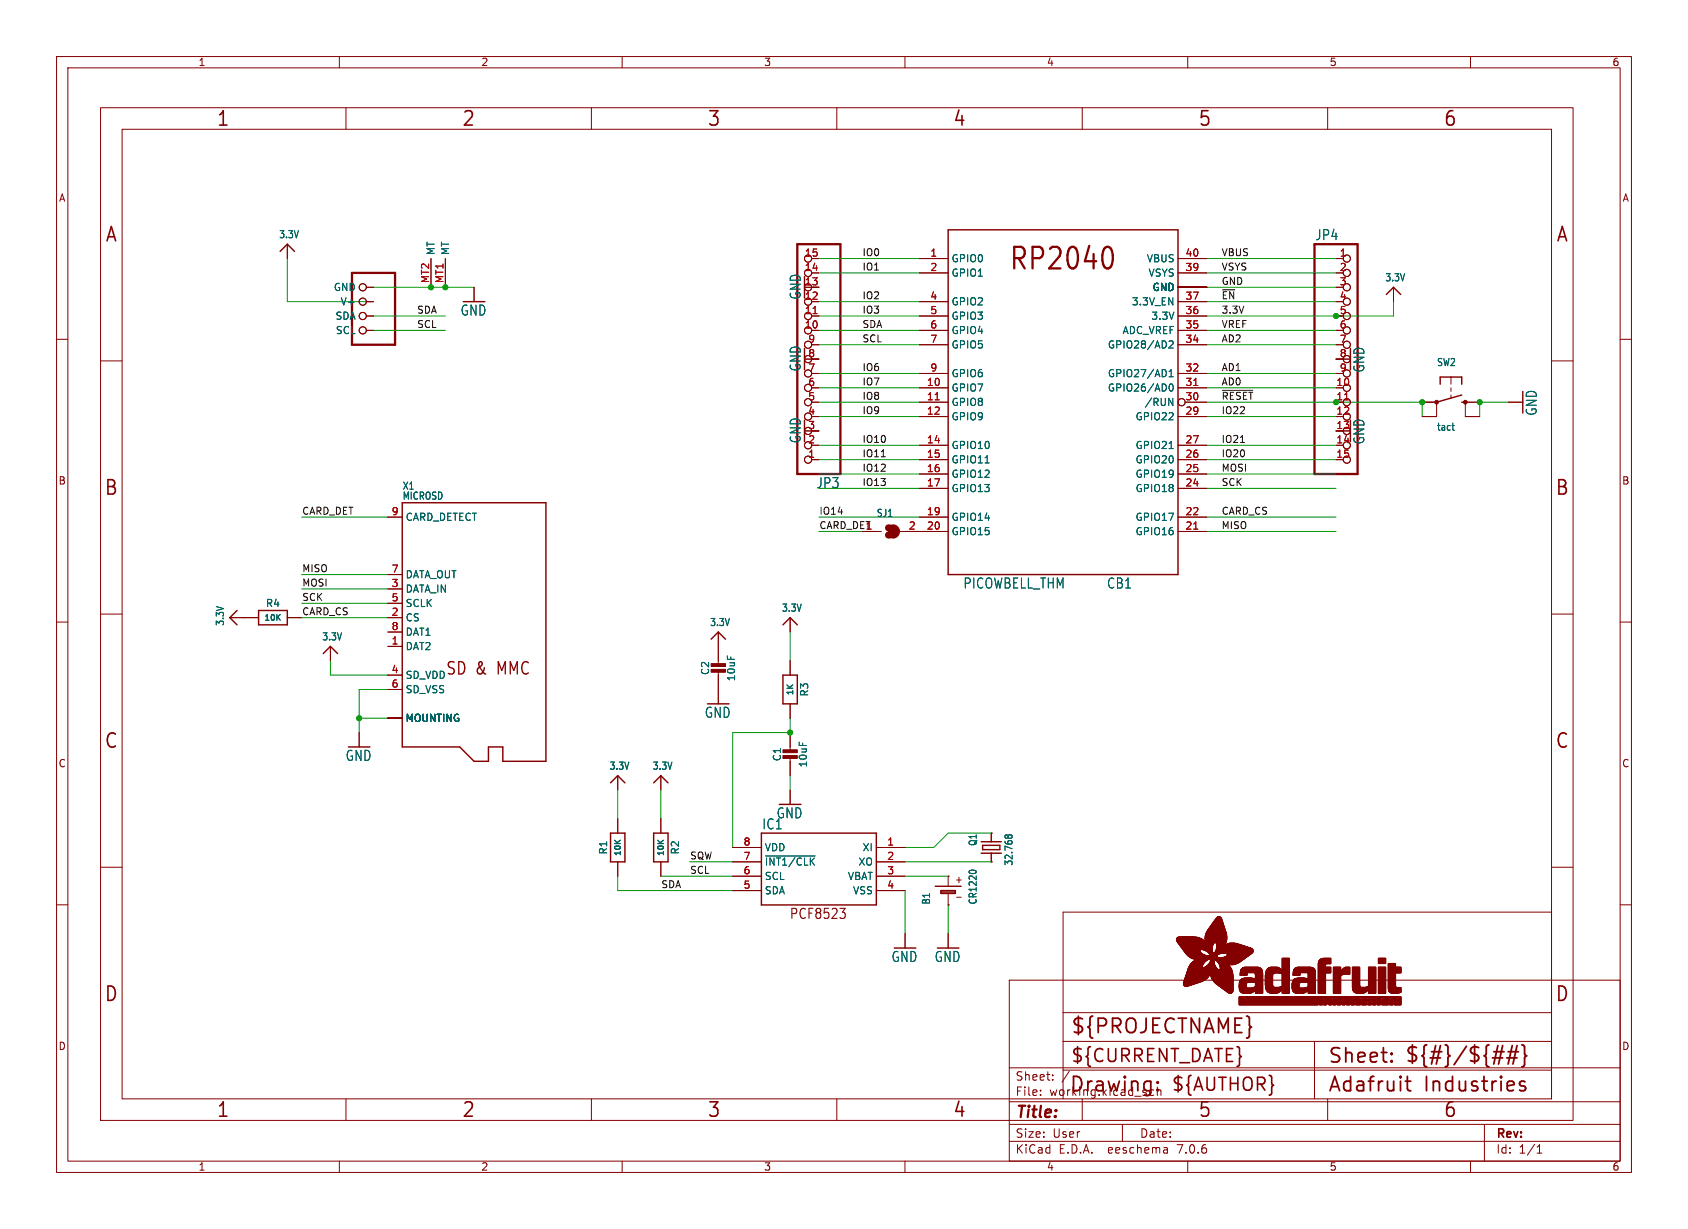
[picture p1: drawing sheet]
<svg xmlns="http://www.w3.org/2000/svg" width="298mm" height="217mm" viewBox="0 0 298 217" stroke-linecap="round" stroke-linejoin="round" font-family="sans-serif">
<defs><g id="words">
<text font-size="5.3" fill="#840000" x="178.3" y="48.2">RP2040</text>
<g font-size="3.5" fill="#840000">
<text x="38.2" y="22.7">1</text>
<text x="81.6" y="22.7">2</text>
<text x="125" y="22.7">3</text>
<text x="168.4" y="22.7">4</text>
<text x="211.8" y="22.7">5</text>
<text x="255.1" y="22.7">6</text>
<text x="18.5" y="43.1">A</text>
<text x="275" y="43.1">A</text>
<text x="18.3" y="87.9">B</text>
<text x="274.9" y="87.9">B</text>
<text x="18.3" y="132.7">C</text>
<text x="274.9" y="132.7">C</text>
<text x="18.3" y="177.4">D</text>
<text x="274.9" y="177.4">D</text>
<text x="189.2" y="183.2">${PROJECTNAME}</text>
<text x="234.7" y="188.4">Sheet:</text>
<text x="248.3" y="188.3">${#}/${##}</text>
<text x="38.2" y="197.9">1</text>
<text x="81.6" y="197.9">2</text>
<text x="125" y="197.9">3</text>
<text x="168.4" y="197.9">4</text>
<text x="189" y="193.5">Drawing:</text>
<text x="211.8" y="197.9">5</text>
<text x="234.7" y="193.5">Adafruit</text>
<text x="251.8" y="193.5">Industries</text>
<text x="255.1" y="197.9">6</text>
</g>
<g font-size="3.2" fill="#840000">
<text x="189.2" y="188.2">${CURRENT_DATE}</text>
<text x="207" y="193.3">${AUTHOR}</text>
</g>
<g font-size="3" fill="#840000">
<text x="78.7" y="119.6">SD &amp;</text>
<text x="88.1" y="119.6">MMC</text>
</g>
<text font-size="2.8" fill="#840000" x="179.4" y="198.2">Title:</text>
<g font-size="2.5" fill="#006464">
<text x="232.5" y="42.7">JP4</text>
<text x="141.8" y="53.1" transform="rotate(-90 141.8 53.1)">GND</text>
<text x="81.3" y="56">GND</text>
<text x="141.8" y="65.8" transform="rotate(-90 141.8 65.8)">GND</text>
<text x="241.4" y="66" transform="rotate(-90 241.4 66)">GND</text>
<text x="271.9" y="73.6" transform="rotate(-90 271.9 73.6)">GND</text>
<text x="141.8" y="78.5" transform="rotate(-90 141.8 78.5)">GND</text>
<text x="241.4" y="78.7" transform="rotate(-90 241.4 78.7)">GND</text>
<text x="144.3" y="86.5">JP3</text>
<text x="170.2" y="104.3">PICOWBELL_THM</text>
<text x="195.6" y="104.3">CB1</text>
<text x="124.5" y="127.1">GND</text>
<text x="61" y="134.8">GND</text>
<text x="134.7" y="146.9">IC1</text>
<text x="137.2" y="144.9">GND</text>
<text x="157.5" y="170.3">GND</text>
<text x="165.2" y="170.3">GND</text>
</g>
<text font-size="2.5" fill="#840000" x="139.5" y="162.8">PCF8523</text>
<g font-size="2.1" fill="#840000">
<text x="179.4" y="191.3">Sheet:</text>
<text x="179.4" y="194">File:</text>
<text x="185.5" y="194">working.kicad_sch</text>
<text x="179.4" y="201.4">Size:</text>
<text x="186.1" y="201.4">User</text>
<text x="201.4" y="201.4">Date:</text>
<text x="264.4" y="201.6">Rev:</text>
<text x="179.4" y="204.2">KiCad</text>
<text x="187.2" y="204.2">E.D.A.</text>
<text x="196.1" y="204.2">eeschema</text>
<text x="208.4" y="204.2">7.0.6</text>
<text x="264.4" y="204.2">Id:</text>
<text x="268.5" y="204.2">1/1</text>
</g>
<g font-size="1.8" fill="#840000">
<text x="35" y="11.9">1</text>
<text x="85" y="11.9">2</text>
<text x="135" y="11.9">3</text>
<text x="185" y="11.9">4</text>
<text x="235" y="11.9">5</text>
<text x="285" y="11.9">6</text>
<text x="10.3" y="35.9">A</text>
<text x="286.8" y="35.9">A</text>
<text x="10.3" y="85.9">B</text>
<text x="286.7" y="85.9">B</text>
<text x="10.3" y="135.9">C</text>
<text x="286.7" y="135.9">C</text>
<text x="168.8" y="156.4">+</text>
<text x="10.3" y="185.9">D</text>
<text x="286.7" y="185.9">D</text>
<text x="35" y="207.2">1</text>
<text x="85" y="207.2">2</text>
<text x="135" y="207.2">3</text>
<text x="185" y="207.2">4</text>
<text x="235" y="207.2">5</text>
<text x="285" y="207.2">6</text>
</g>
<g font-size="1.8" fill="#006464">
<text x="49.2" y="42.3">3.3V</text>
<text x="77.1" y="45.2" transform="rotate(-90 77.1 45.2)">MT</text>
<text x="79.6" y="45.2" transform="rotate(-90 79.6 45.2)">MT</text>
<text x="168.1" y="46.6">GPIO0</text>
<text x="202.7" y="46.6">VBUS</text>
<text x="58.9" y="51.7">GND</text>
<text x="168.1" y="49.1">GPIO1</text>
<text x="203" y="49.1">VSYS</text>
<text x="203.7" y="51.7">GND</text>
<text x="244.8" y="50">3.3V</text>
<text x="59.2" y="56.7">SDA</text>
<text x="59.3" y="59.3">SCL</text>
<text x="60.1" y="54.2">V+</text>
<text x="168.1" y="54.2">GPIO2</text>
<text x="168.1" y="56.7">GPIO3</text>
<text x="168.1" y="59.3">GPIO4</text>
<text x="198.4" y="59.3">ADC_VREF</text>
<text x="200" y="54.2">3.3V_EN</text>
<text x="203.5" y="56.7">3.3V</text>
<text x="168.1" y="61.8">GPIO5</text>
<text x="195.8" y="61.8">GPIO28/AD2</text>
<text x="254" y="64.9">SW2</text>
<text x="168.1" y="69.4">GPIO7</text>
<text x="168.1" y="72">GPIO8</text>
<text x="168.1" y="66.9">GPIO6</text>
<text x="195.8" y="69.4">GPIO26/AD0</text>
<text x="195.8" y="66.9">GPIO27/AD1</text>
<text x="202.3" y="72">/RUN</text>
<text x="168.1" y="74.5">GPIO9</text>
<text x="200.7" y="74.5">GPIO22</text>
<text x="254" y="76.4">tact</text>
<text x="168.1" y="79.6">GPIO10</text>
<text x="168.1" y="82.1">GPIO11</text>
<text x="200.7" y="82.1">GPIO20</text>
<text x="200.7" y="79.6">GPIO21</text>
<text x="71.1" y="86.8">X1</text>
<text x="71.1" y="88.6">MICROSD</text>
<text x="168.1" y="84.7">GPIO12</text>
<text x="168.1" y="87.2">GPIO13</text>
<text x="200.7" y="87.2">GPIO18</text>
<text x="200.7" y="84.7">GPIO19</text>
<text x="71.6" y="92.3">CARD_DETECT</text>
<text x="154.9" y="91.6">SJ1</text>
<text x="168.1" y="92.3">GPIO14</text>
<text x="168.1" y="94.8">GPIO15</text>
<text x="200.7" y="94.8">GPIO16</text>
<text x="200.7" y="92.3">GPIO17</text>
<text x="46.9" y="107.5">R4</text>
<text x="71.6" y="105">DATA_IN</text>
<text x="71.6" y="107.5">SCLK</text>
<text x="71.6" y="102.5">DATA_OUT</text>
<text x="39.8" y="110.8" transform="rotate(-90 39.8 110.8)">3.3V</text>
<text x="56.9" y="113.5">3.3V</text>
<text x="71.6" y="110.1">CS</text>
<text x="71.6" y="112.6">DAT1</text>
<text x="125.4" y="110.9">3.3V</text>
<text x="138.1" y="108.4">3.3V</text>
<text x="71.6" y="115.2">DAT2</text>
<text x="125.6" y="119.5" transform="rotate(-90 125.6 119.5)">C2</text>
<text x="71.6" y="120.2">SD_VDD</text>
<text x="71.6" y="122.8">SD_VSS</text>
<text x="130.2" y="120.6" transform="rotate(-90 130.2 120.6)">10uF</text>
<text x="143.1" y="123.3" transform="rotate(-90 143.1 123.3)">R3</text>
<text x="71.6" y="127.9">MOUNTING</text>
<text x="107.7" y="136.3">3.3V</text>
<text x="115.3" y="136.3">3.3V</text>
<text x="138.3" y="134.7" transform="rotate(-90 138.3 134.7)">C1</text>
<text x="142.9" y="135.8" transform="rotate(-90 142.9 135.8)">10uF</text>
<text x="172.9" y="149.7" transform="rotate(-90 172.9 149.7)">Q1</text>
<text x="107.5" y="151.2" transform="rotate(-90 107.5 151.2)">R1</text>
<text x="120.2" y="151.2" transform="rotate(-90 120.2 151.2)">R2</text>
<text x="135.1" y="155.8">SCL</text>
<text x="135.1" y="153.3">~{INT1/CLK}</text>
<text x="135.1" y="150.7">VDD</text>
<text x="149.8" y="155.8">VBAT</text>
<text x="151.7" y="153.3">XO</text>
<text x="152.4" y="150.7">XI</text>
<text x="179.2" y="153.2" transform="rotate(-90 179.2 153.2)">32.768</text>
<text x="135.1" y="158.3">SDA</text>
<text x="150.7" y="158.3">VSS</text>
<text x="164.6" y="160" transform="rotate(-90 164.6 160)">B1</text>
<text x="172.9" y="160" transform="rotate(-90 172.9 160)">CR1220</text>
</g>
<g font-size="1.8" fill="#a90000">
<text x="142.2" y="45.5">15</text>
<text x="164.4" y="45.5">1</text>
<text x="209.5" y="45.5">40</text>
<text x="236.8" y="45.5">1</text>
<text x="75.9" y="50.2" transform="rotate(-90 75.9 50.2)">MT2</text>
<text x="78.5" y="50.2" transform="rotate(-90 78.5 50.2)">MT1</text>
<text x="142.2" y="53.1">12</text>
<text x="142.2" y="50.5">13</text>
<text x="142.2" y="48">14</text>
<text x="164.4" y="48">2</text>
<text x="164.4" y="53.1">4</text>
<text x="209.5" y="53.1">37</text>
<text x="209.5" y="48">39</text>
<text x="236.8" y="48">2</text>
<text x="236.8" y="50.5">3</text>
<text x="236.8" y="53.1">4</text>
<text x="142.2" y="58.2">10</text>
<text x="142.2" y="55.6">11</text>
<text x="164.4" y="55.6">5</text>
<text x="164.4" y="58.2">6</text>
<text x="209.5" y="58.2">35</text>
<text x="209.5" y="55.6">36</text>
<text x="236.8" y="55.6">5</text>
<text x="236.8" y="58.2">6</text>
<text x="142.8" y="65.8">7</text>
<text x="142.8" y="63.2">8</text>
<text x="142.8" y="60.7">9</text>
<text x="164.4" y="60.7">7</text>
<text x="164.4" y="65.8">9</text>
<text x="209.5" y="65.8">32</text>
<text x="209.5" y="60.7">34</text>
<text x="236.8" y="60.7">7</text>
<text x="236.8" y="63.2">8</text>
<text x="236.8" y="65.8">9</text>
<text x="142.8" y="70.9">5</text>
<text x="142.8" y="68.3">6</text>
<text x="163.8" y="68.3">10</text>
<text x="163.8" y="70.9">11</text>
<text x="209.5" y="70.9">30</text>
<text x="209.5" y="68.3">31</text>
<text x="236.2" y="68.3">10</text>
<text x="236.2" y="70.9">11</text>
<text x="142.8" y="75.9">3</text>
<text x="142.8" y="73.4">4</text>
<text x="163.8" y="73.4">12</text>
<text x="209.5" y="73.4">29</text>
<text x="236.2" y="73.4">12</text>
<text x="236.2" y="75.9">13</text>
<text x="142.8" y="81">1</text>
<text x="142.8" y="78.5">2</text>
<text x="163.8" y="78.5">14</text>
<text x="163.8" y="81">15</text>
<text x="163.8" y="83.6">16</text>
<text x="209.5" y="83.6">25</text>
<text x="209.5" y="81">26</text>
<text x="209.5" y="78.5">27</text>
<text x="236.2" y="78.5">14</text>
<text x="236.2" y="81">15</text>
<text x="163.8" y="86.1">17</text>
<text x="209.5" y="86.1">24</text>
<text x="69.1" y="91.2">9</text>
<text x="153" y="93.7">1</text>
<text x="160.6" y="93.7">2</text>
<text x="163.8" y="91.2">19</text>
<text x="163.8" y="93.7">20</text>
<text x="209.5" y="93.7">21</text>
<text x="209.5" y="91.2">22</text>
<text x="69.1" y="101.3">7</text>
<text x="69.1" y="103.9">3</text>
<text x="69.1" y="106.4">5</text>
<text x="69.1" y="109">2</text>
<text x="69.1" y="111.5">8</text>
<text x="69.1" y="114">1</text>
<text x="69.1" y="119.1">4</text>
<text x="69.1" y="121.7">6</text>
<text x="131.4" y="149.6">8</text>
<text x="156.8" y="149.6">1</text>
<text x="131.4" y="154.7">6</text>
<text x="131.4" y="152.1">7</text>
<text x="156.8" y="152.1">2</text>
<text x="156.8" y="154.7">3</text>
<text x="131.4" y="157.2">5</text>
<text x="156.8" y="157.2">4</text>
</g>
<g font-size="1.7" fill="#0f0f0f">
<text x="152.4" y="45.4">IO0</text>
<text x="152.4" y="47.9">IO1</text>
<text x="215.9" y="45.4">VBUS</text>
<text x="215.9" y="47.9">VSYS</text>
<text x="152.4" y="53">IO2</text>
<text x="215.9" y="50.5">GND</text>
<text x="215.9" y="53">~{EN}</text>
<text x="73.7" y="55.5">SDA</text>
<text x="73.7" y="58.1">SCL</text>
<text x="152.4" y="55.5">IO3</text>
<text x="152.4" y="58.1">SDA</text>
<text x="215.9" y="58.1">VREF</text>
<text x="215.9" y="55.5">3.3V</text>
<text x="152.4" y="65.7">IO6</text>
<text x="152.4" y="60.6">SCL</text>
<text x="215.9" y="60.6">AD2</text>
<text x="215.9" y="65.7">AD1</text>
<text x="152.4" y="68.2">IO7</text>
<text x="152.4" y="70.8">IO8</text>
<text x="215.9" y="70.8">~{RESET}</text>
<text x="215.9" y="68.2">AD0</text>
<text x="152.4" y="73.3">IO9</text>
<text x="215.9" y="73.3">IO22</text>
<text x="152.4" y="78.4">IO10</text>
<text x="152.4" y="83.5">IO12</text>
<text x="152.4" y="80.9">IO11</text>
<text x="215.9" y="83.5">MOSI</text>
<text x="215.9" y="78.4">IO21</text>
<text x="215.9" y="80.9">IO20</text>
<text x="152.4" y="86">IO13</text>
<text x="215.9" y="86">SCK</text>
<text x="53.3" y="91.1">CARD_DET</text>
<text x="144.8" y="93.6">CARD_DET</text>
<text x="144.8" y="91.1">IO14</text>
<text x="215.9" y="91.1">CARD_CS</text>
<text x="215.9" y="93.6">MISO</text>
<text x="53.3" y="101.3">MISO</text>
<text x="53.3" y="106.3">SCK</text>
<text x="53.3" y="103.8">MOSI</text>
<text x="53.3" y="108.9">CARD_CS</text>
<text x="121.9" y="154.6">SCL</text>
<text x="121.9" y="152.1">SQW</text>
<text x="116.8" y="157.1">SDA</text>
</g>
<g font-size="1.4" fill="#006464">
<text x="46.6" y="110">10K</text>
<text x="140.5" y="123.1" transform="rotate(-90 140.5 123.1)">1K</text>
<text x="110" y="151.5" transform="rotate(-90 110 151.5)">10K</text>
<text x="117.7" y="151.5" transform="rotate(-90 117.7 151.5)">10K</text>
</g>
</g></defs>
<g fill="none" stroke="#840000" stroke-width=".18">
<path d="M10 10h278.5v197.3h-278.5zM12 12h274.5v193.3h-274.5zM17.8 19h260.3v179.1h-260.3zM60 10v2M61.2 19v3.9M104.6 19v3.9M110 10v2M148 19v3.9M160 10v2M191.3 19v3.9M210 10v2M234.7 19v3.9"/>
<path d="M260 10v2M21.6 22.9h252.7v171.4h-252.7zM10 60h2M50.8 43.2v2.5M64.8 50.8h1.2M64.8 53.3h1.2M64.8 55.9h1.2M64.8 58.4h1.2M76.2 45.7v5.1M78.7 45.7v5.1M83.8 50.8v2.5M142.2 50.8h2.6"/>
<path d="M143.5 53.3h1.3M143.5 55.9h1.3M143.5 58.4h1.3M143.5 45.7h1.3M143.5 48.3h1.3M162.6 53.3h5M162.6 55.9h5M162.6 58.4h5M162.6 45.7h5M162.6 48.3h5M208.3 50.8h5.1M208.3 53.3h5.1"/>
<path d="M208.3 55.9h5.1M208.3 58.4h5.1M208.3 45.7h5.1M208.3 48.3h5.1M236.2 50.8h1.3M236.2 55.9h1.3M236.2 58.4h1.3M236.2 45.7h1.3M246.4 50.8v2.5M286.5 60h2M17.8 63.8h3.8M142.2 63.5h2.6"/>
<path d="M142.2 76.2h2.6M143.5 71.1h1.3M143.5 73.7h1.3M143.5 61h1.3M143.5 66h1.3M143.5 68.6h1.3M143.5 78.7h1.3M162.6 71.1h5M162.6 73.7h5M162.6 61h5M162.6 66h5M162.6 68.6h5"/>
<path d="M162.6 78.7h5M208.3 73.7h5.1M208.3 61h5.1M208.3 66h5.1M208.3 68.6h5.1M208.3 78.7h5.1M209.5 71.1h3.9M236.2 63.5h2.6M236.2 76.2h2.6M236.2 61h1.3M236.2 66h1.3M251.5 71.1h2.5v2.6h-2.5"/>
<path d="M256.5 66.7v1.2M256.5 68.6v.6M256.5 69.8v.7M261.6 71.1h-2.5v2.6h2.5M266.7 71.1h2.5M274.3 63.8h3.8M68.6 91.4h2.5M143.5 81.3h1.3M152.4 94h3.4M159.1 94h8.5M162.6 81.3h5M162.6 83.8h5"/>
<path d="M162.6 86.4h5M162.6 91.4h5M208.3 81.3h5.1M208.3 83.8h5.1M208.3 86.4h5.1M208.3 91.4h5.1M208.3 94h5.1M10 110h2M17.8 108.6h3.8M40.6 109.2h5.1M50.8 109.2h2.5M58.4 114.3v2.5"/>
<path d="M68.6 109.2h2.5M68.6 114.3h2.5M68.6 104.1h2.5M68.6 119.4h2.5M68.6 106.7h2.5M68.6 101.6h2.5M68.6 111.8h2.5M127 111.8v5.8M127 118.6v5.9M139.7 109.2v2.6M139.7 116.8v2.6M274.3 108.6h3.8"/>
<path d="M286.5 110h2M63.5 129.5v2.6M68.6 127h2.5M68.6 121.9h2.5M109.2 137.2v2.5M116.8 137.2v2.5M139.7 124.5v2.5M139.7 129.5v3.3M139.7 133.9v3.3M139.7 139.7v2.5M10 160h2M17.8 153.4h3.8"/>
<path d="M109.2 144.8v2.5M109.2 152.4v2.5M116.8 144.8v2.5M116.8 152.4v2.5M129.5 149.9h5.1M129.5 152.4h5.1M129.5 154.9h5.1M129.5 157.5h5.1M154.9 149.9h5.1M154.9 152.4h5.1M154.9 154.9h5.1M154.9 157.5h5.1"/>
<path d="M167.6 154.9h.1M167.6 154.9v1.7M167.6 158.1v1.9M169.1 158.7h.9M175.3 147.3h.1M175.3 152.4h.1M274.3 153.4h3.8M286.5 160h2M160 165.1v2.5M167.6 160h.1M167.6 165.1v2.5M178.4 173.3h108.1v32h-108.1z"/>
<path d="M188 179.1h86.3M274.3 161.3h-86.3v33M61.2 194.3v3.8M104.6 194.3v3.8M148 194.3v3.8M178.4 198.8h108.1M178.4 194.8h108.1M178.4 188.8h108.1M184 193.6v.1M184 192.8v.1M186.1 190.9v.1M186.1 190.1v.1"/>
<path d="M188 184.1h86.3M188 189.2h86.3M189.1 189.4l-1.3 2M191.3 194.3v3.8M198.4 198.8v3M203.8 192.7l.2 .1M204 193.6l-.2 .1M204.6 192.2v1.5M204.6 192.9l.2-.2 .4 .1 .1 .9M232.4 184.1v10.2M234.7 194.3v3.8M262.5 198.8v6.5"/>
<path d="M60 205.3v2M110 205.3v2M160 205.3v2M178.4 201.8h108.1M206.3 203l.1 .9M206.4 203.8l-.1 .1M206.4 203.3h-.1M210 205.3v2M260 205.3v2M271.8 203.9h.8M271.8 202.8l.4-.4v1.5"/>
<circle cx="64.1" cy="58.4" r=".63"/>
<circle cx="64.1" cy="53.3" r=".63"/>
<circle cx="64.1" cy="55.9" r=".63"/>
<circle cx="64.1" cy="50.8" r=".63"/>
<circle cx="142.9" cy="55.9" r=".63"/>
<circle cx="142.9" cy="53.3" r=".63"/>
<circle cx="142.9" cy="50.8" r=".63"/>
<circle cx="142.9" cy="58.4" r=".63"/>
<circle cx="142.9" cy="45.7" r=".63"/>
<circle cx="142.9" cy="48.3" r=".63"/>
<circle cx="238.1" cy="48.3" r=".63"/>
<circle cx="238.1" cy="58.4" r=".63"/>
<circle cx="238.1" cy="45.7" r=".63"/>
<circle cx="238.1" cy="53.3" r=".63"/>
<circle cx="238.1" cy="55.9" r=".63"/>
<circle cx="238.1" cy="50.8" r=".63"/>
<circle cx="142.9" cy="76.2" r=".63"/>
<circle cx="142.9" cy="78.7" r=".63"/>
<circle cx="142.9" cy="71.1" r=".63"/>
<circle cx="142.9" cy="73.7" r=".63"/>
<circle cx="142.9" cy="66" r=".63"/>
<circle cx="142.9" cy="63.5" r=".63"/>
<circle cx="142.9" cy="68.6" r=".63"/>
<circle cx="142.9" cy="61" r=".63"/>
<circle cx="208.9" cy="71.1" r=".63"/>
<circle cx="238.1" cy="66" r=".63"/>
<circle cx="238.1" cy="71.1" r=".63"/>
<circle cx="238.1" cy="61" r=".63"/>
<circle cx="238.1" cy="63.5" r=".63"/>
<circle cx="238.1" cy="78.7" r=".63"/>
<circle cx="238.1" cy="68.6" r=".63"/>
<circle cx="238.1" cy="73.7" r=".63"/>
<circle cx="238.1" cy="76.2" r=".63"/>
<circle cx="142.9" cy="81.3" r=".63"/>
<circle cx="238.1" cy="81.3" r=".63"/>
</g>
<g fill="#840000" stroke="#840000" stroke-width=".18">
<path d="M138.4 133.6h2.6v.5h-2.6z"/>
<path d="M138.4 132.6h2.6v.5h-2.6z"/>
<path d="M208 166.3h4.8z"/>
<path d="M208 166.2l4.8 .1z"/>
<path d="M208 166.2h4.8z"/>
<path d="M208 166.2h4.7z"/>
<path d="M208 166.1l4.7 .1z"/>
<path d="M208 166.1h4.6z"/>
<path d="M208 166l4.5 .1z"/>
<path d="M208 166h4.5z"/>
<path d="M208 166.4h4.9z"/>
<path d="M208 166.3l4.9 .1z"/>
<path d="M208 166h4.4z"/>
<path d="M208 165.9l4.4 .1z"/>
<path d="M208.1 166.4l4.9 .1z"/>
<path d="M208.1 165.9h4.2z"/>
<path d="M208.1 166.5h4.9z"/>
<path d="M208.1 165.9h4.1z"/>
<path d="M208.1 165.8l4 .1z"/>
<path d="M208.1 166.6h5z"/>
<path d="M208.1 166.5l4.9 .1z"/>
<path d="M208.1 165.8h3.9z"/>
<path d="M208.2 166.6h4.9z"/>
<path d="M208.2 165.8h3.6z"/>
<path d="M208.2 166.6l4.9 .1z"/>
<path d="M208.2 165.7l3.5 .1z"/>
<path d="M208.2 166.7h5z"/>
<path d="M208.2 166.7h4.9z"/>
<path d="M208.3 166.7l4.9 .1z"/>
<path d="M208.3 165.7h3.3z"/>
<path d="M208.3 166.8h6.3z"/>
<path d="M208.3 166.8h4.9z"/>
<path d="M208.3 166.8l6.3 .1z"/>
<path d="M208.4 166.9h6.2z"/>
<path d="M208.4 167h6.1z"/>
<path d="M208.4 166.9l6.1 .1z"/>
<path d="M208.4 165.7h2.8z"/>
<path d="M208.5 167h6z"/>
<path d="M208.5 167l6 .1z"/>
<path d="M208.6 167.1h5.9z"/>
<path d="M208.6 167.1l5.8 .1z"/>
<path d="M208.6 167.2h5.8z"/>
<path d="M208.7 167.2l5.7 .1z"/>
<path d="M208.7 167.3h5.7z"/>
<path d="M208.7 167.3l5.7 .1z"/>
<path d="M208.8 167.4h5.6z"/>
<path d="M208.8 167.5h5.5z"/>
<path d="M208.8 167.4l5.5 .1z"/>
<path d="M208.9 167.5l5.4 .1z"/>
<path d="M208.9 167.6h5.4z"/>
<path d="M208.9 167.6l5.4 .1z"/>
<path d="M209 167.7h5.3z"/>
<path d="M209 167.7l5.3 .1z"/>
<path d="M209 167.8h5.3z"/>
<path d="M209.1 167.8h5.2z"/>
<path d="M209.1 167.8l5.2 .1z"/>
<path d="M209.1 167.9h5.2z"/>
<path d="M209.2 167.9l3.1 .1z"/>
<path d="M209.2 168h3z"/>
<path d="M209.2 174.1h1.8z"/>
<path d="M209.2 174l1.8 .1z"/>
<path d="M209.2 174h2z"/>
<path d="M209.2 174h2.1z"/>
<path d="M209.2 173.9l2.1 .1z"/>
<path d="M209.2 173.9h2.3z"/>
<path d="M209.2 173.9h2.4z"/>
<path d="M209.2 173.8l2.4 .1z"/>
<path d="M209.2 173.8h2.6z"/>
<path d="M209.2 168l3 .1z"/>
<path d="M209.3 174.1l1.4 .1z"/>
<path d="M209.3 174.1h1.5z"/>
<path d="M209.3 173.8h2.6z"/>
<path d="M209.3 173.7l2.6 .1z"/>
<path d="M209.3 173.7h2.8z"/>
<path d="M209.3 168.1h2.9z"/>
<path d="M209.3 174.2h1.2z"/>
<path d="M209.3 174.2h1.3z"/>
<path d="M209.3 173.7h2.9z"/>
<path d="M209.3 173.6l3 .1z"/>
<path d="M209.3 173.6h3.1z"/>
<path d="M209.3 173.6h3.2z"/>
<path d="M209.3 168.1l2.9 .1z"/>
<path d="M209.3 174.2l1.1 .1z"/>
<path d="M209.3 173.5l3.3 .1z"/>
<path d="M209.3 173.5h3.3z"/>
<path d="M209.3 173.4l3.4 .1z"/>
<path d="M209.3 173.4h3.5z"/>
<path d="M209.3 168.2h2.9z"/>
<path d="M209.4 174.3h.9z"/>
<path d="M209.4 173.4h3.4z"/>
<path d="M209.4 174.3h.8z"/>
<path d="M209.4 173.3l3.5 .1z"/>
<path d="M209.4 173.3h3.5z"/>
<path d="M209.4 173.3h3.6z"/>
<path d="M209.4 173.2l3.7 .1z"/>
<path d="M209.4 168.3h2.8z"/>
<path d="M209.4 168.2l2.8 .1z"/>
<path d="M209.4 174.3l.7 .1z"/>
<path d="M209.4 173.2h3.7z"/>
<path d="M209.4 173.2h3.8z"/>
<path d="M209.4 173.1l3.8 .1z"/>
<path d="M209.4 173.1h3.9z"/>
<path d="M209.5 173.1h3.8z"/>
<path d="M209.5 173l3.8 .1z"/>
<path d="M209.5 168.3l2.8 .1z"/>
<path d="M209.5 174.4h.5z"/>
<path d="M209.5 173h3.9z"/>
<path d="M209.5 172.9l4 .1z"/>
<path d="M209.5 168.4h2.8z"/>
<path d="M209.5 172.9h4z"/>
<path d="M209.5 172.8l4.1 .1z"/>
<path d="M209.5 172.8h4.1z"/>
<path d="M209.5 168.4l2.9 .1z"/>
<path d="M209.6 172.8h4z"/>
<path d="M209.6 172.7l4 .1z"/>
<path d="M209.6 168.5h2.8z"/>
<path d="M209.6 174.4h.3z"/>
<path d="M209.6 172.7h4.1z"/>
<path d="M209.6 172.6l4.1 .1z"/>
<path d="M209.6 168.5l2.9 .1z"/>
<path d="M209.6 172.6h4.1z"/>
<path d="M209.6 172.6h4.2z"/>
<path d="M209.6 172.5l4.2 .1z"/>
<path d="M209.6 172.5h4.2z"/>
<path d="M209.6 168.6h3z"/>
<path d="M209.6 168.6h2.9z"/>
<path d="M209.7 172.5h4.1z"/>
<path d="M209.7 172.4l4.1 .1z"/>
<path d="M209.7 172.4h4.2z"/>
<path d="M209.7 172.3l4.2 .1z"/>
<path d="M209.7 168.6l2.9 .1z"/>
<path d="M209.8 172.3h4.1z"/>
<path d="M209.8 172.2l4.1 .1z"/>
<path d="M209.8 172.2h4.1z"/>
<path d="M209.8 168.7l2.9 .1z"/>
<path d="M209.8 168.7h2.9z"/>
<path d="M209.8 172.1l4.2 .1z"/>
<path d="M209.8 172.1h4.2z"/>
<path d="M209.8 168.8h3z"/>
<path d="M209.8 172l4.2 .1z"/>
<path d="M209.8 172h4.2z"/>
<path d="M209.8 168.8h3.1z"/>
<path d="M209.9 171.9l4.1 .1z"/>
<path d="M209.9 171.9h4.1z"/>
<path d="M209.9 168.8l3 .1z"/>
<path d="M209.9 171.8l4.1 .1z"/>
<path d="M209.9 171.8h4.1z"/>
<path d="M209.9 168.9h3.1z"/>
<path d="M209.9 171.8h8z"/>
<path d="M209.9 171.7l8 .1z"/>
<path d="M209.9 171.7h7.9z"/>
<path d="M209.9 168.9h3.2z"/>
<path d="M210 171.6l7.8 .1z"/>
<path d="M210 171.6h7.8z"/>
<path d="M210 168.9l3.2 .1z"/>
<path d="M210 171.5l7.8 .1z"/>
<path d="M210 171.5h5.5z"/>
<path d="M210 169h3.3z"/>
<path d="M210 171.5h5.4z"/>
<path d="M210 171.4l5.4 .1z"/>
<path d="M210 171.4h5.3z"/>
<path d="M210 169h5.2z"/>
<path d="M210.1 171.3l5.1 .1z"/>
<path d="M210.1 171.3h5.1z"/>
<path d="M210.1 169l5.1 .1z"/>
<path d="M210.1 171.2l5 .1z"/>
<path d="M210.1 171.2h5z"/>
<path d="M210.1 171.1l5 .1z"/>
<path d="M210.1 171.1h4.9z"/>
<path d="M210.1 169.1h5z"/>
<path d="M210.2 171l2.5 .1z"/>
<path d="M210.2 171h2.5z"/>
<path d="M210.2 169.1h5z"/>
<path d="M210.2 171h2.4z"/>
<path d="M210.2 169.1l5 .1z"/>
<path d="M210.2 170.9l2.4 .1z"/>
<path d="M210.2 170.9h2.4z"/>
<path d="M210.2 169.2h5z"/>
<path d="M210.3 170.8l2.3 .1z"/>
<path d="M210.3 170.8h2.3z"/>
<path d="M210.3 169.2h4.9z"/>
<path d="M210.3 170.7l2.3 .1z"/>
<path d="M210.3 170.7h2.3z"/>
<path d="M210.3 169.2l5 .1z"/>
<path d="M210.4 170.7h2.2z"/>
<path d="M210.4 170.6l2.3 .1z"/>
<path d="M210.4 170.6h2.3z"/>
<path d="M210.4 169.3h5z"/>
<path d="M210.4 170.5l2.3 .1z"/>
<path d="M210.5 170.5h2.2z"/>
<path d="M210.5 169.3l5.2 .1z"/>
<path d="M210.5 170.4l2.3 .1z"/>
<path d="M210.5 170.4h2.3z"/>
<path d="M210.6 170.4h2.2z"/>
<path d="M210.6 169.4h9.6z"/>
<path d="M210.6 170.3l2.2 .1z"/>
<path d="M210.6 170.3h2.2z"/>
<path d="M210.7 170.3h2.2z"/>
<path d="M210.7 169.4l9.4 .1z"/>
<path d="M210.7 170.2l2.2 .1z"/>
<path d="M210.7 170.2h2.2z"/>
<path d="M210.8 170.2h2.2z"/>
<path d="M210.8 170.1l2.2 .1z"/>
<path d="M210.8 169.5h9.3z"/>
<path d="M210.8 170.1h2.2z"/>
<path d="M210.9 170.1h2.2z"/>
<path d="M211 170l2.1 .1z"/>
<path d="M211 170h2.1z"/>
<path d="M211 169.5l9 .1z"/>
<path d="M211 170h2.2z"/>
<path d="M211.1 169.9l2.2 .1z"/>
<path d="M211.1 169.9h2.2z"/>
<path d="M211.2 169.6h8.7z"/>
<path d="M211.2 169.8l2.1 .1z"/>
<path d="M211.3 169.8h2.1z"/>
<path d="M211.3 169.6h8.6z"/>
<path d="M211.4 169.7l2.1 .1z"/>
<path d="M211.5 169.7h2.1z"/>
<path d="M211.6 169.7h2z"/>
<path d="M211.7 169.6l2 .1z"/>
<path d="M212.7 167.9l1.6 .1z"/>
<path d="M212.8 168h1.5z"/>
<path d="M212.9 168h1.4z"/>
<path d="M212.9 171l2.1 .1z"/>
<path d="M213 171h2z"/>
<path d="M213 168l1.3 .1z"/>
<path d="M213 166h3.9z"/>
<path d="M213 165.9l3.9 .1z"/>
<path d="M213 165.9h3.9z"/>
<path d="M213 165.8l3.9 .1z"/>
<path d="M213.1 171h1.9z"/>
<path d="M213.1 168.1h1.2z"/>
<path d="M213.1 166.3l3.8 .1z"/>
<path d="M213.1 166.3h3.8z"/>
<path d="M213.1 166.2l3.8 .1z"/>
<path d="M213.1 166.2h3.8z"/>
<path d="M213.1 166.1l3.8 .1z"/>
<path d="M213.1 166.1h3.8z"/>
<path d="M213.1 166l3.8 .1z"/>
<path d="M213.1 165.8h3.8z"/>
<path d="M213.1 165.7l3.8 .1z"/>
<path d="M213.1 165.7h3.8z"/>
<path d="M213.1 165.6l3.8 .1z"/>
<path d="M213.1 165.6h3.8z"/>
<path d="M213.1 165.5l3.8 .1z"/>
<path d="M213.1 165.5h3.8z"/>
<path d="M213.1 166.4l3.7 .1z"/>
<path d="M213.1 166.4h3.8z"/>
<path d="M213.1 165.4l3.8 .1z"/>
<path d="M213.1 165.4h3.8z"/>
<path d="M213.1 170.9l1.9 .1z"/>
<path d="M213.1 166.5l3.7 .1z"/>
<path d="M213.1 166.5h3.7z"/>
<path d="M213.1 165.3l3.8 .1z"/>
<path d="M213.1 165.3h3.8z"/>
<path d="M213.2 170.9h1.7z"/>
<path d="M213.2 166.7h1.6z"/>
<path d="M213.2 166.6l3.6 .1z"/>
<path d="M213.2 166.6h3.6z"/>
<path d="M213.2 165.2l3.7 .1z"/>
<path d="M213.2 165.2h3.7z"/>
<path d="M213.2 165.1l3.7 .1z"/>
<path d="M213.2 168.1l1.1 .1z"/>
<path d="M213.2 166.7l1.5 .1z"/>
<path d="M213.2 166.7h1.5z"/>
<path d="M213.2 165.1h3.6z"/>
<path d="M213.2 165l3.6 .1z"/>
<path d="M213.3 170.9h1.6z"/>
<path d="M213.3 166.8h1.3z"/>
<path d="M213.3 165h3.5z"/>
<path d="M213.3 164.9l3.5 .1z"/>
<path d="M213.3 170.8l1.6 .1z"/>
<path d="M213.3 168.2h1z"/>
<path d="M213.3 164.9h3.5z"/>
<path d="M213.3 164.8l3.5 .1z"/>
<path d="M213.4 170.8h1.5z"/>
<path d="M213.4 164.8h3.4z"/>
<path d="M213.4 164.8h3.3z"/>
<path d="M213.4 164.7l3.3 .1z"/>
<path d="M213.4 168.2l1 .1z"/>
<path d="M213.4 164.7h3.3z"/>
<path d="M213.4 164.6l3.3 .1z"/>
<path d="M213.5 170.7l1.4 .1z"/>
<path d="M213.5 170.7h1.3z"/>
<path d="M213.5 168.3h.9z"/>
<path d="M213.5 164.6h3.2z"/>
<path d="M213.5 164.5l3.2 .1z"/>
<path d="M213.5 164.5h3.2z"/>
<path d="M213.5 164.5h3.1z"/>
<path d="M213.6 170.6l1.2 .1z"/>
<path d="M213.6 170.6h1.2z"/>
<path d="M213.6 168.3l.8 .1z"/>
<path d="M213.6 164.4l3 .1z"/>
<path d="M213.6 164.4h3z"/>
<path d="M213.6 168.4h.8z"/>
<path d="M213.6 164.3l3 .1z"/>
<path d="M213.7 170.5l1.1 .1z"/>
<path d="M213.7 170.5h1.1z"/>
<path d="M213.7 168.4l.8 .1z"/>
<path d="M213.7 164.3h2.9z"/>
<path d="M213.7 170.5h1z"/>
<path d="M213.7 168.5h.9z"/>
<path d="M213.7 168.5h.8z"/>
<path d="M213.7 164.2l2.9 .1z"/>
<path d="M213.7 164.2h2.8z"/>
<path d="M213.7 170.4l1 .1z"/>
<path d="M213.8 170.4h.9z"/>
<path d="M213.8 169h1.4z"/>
<path d="M213.8 168.6h2.1z"/>
<path d="M213.8 168.5l2.3 .1z"/>
<path d="M213.8 164.2h2.7z"/>
<path d="M213.8 164.1l2.7 .1z"/>
<path d="M213.8 170.3l.9 .1z"/>
<path d="M213.8 168.9l1.4 .1z"/>
<path d="M213.8 168.6l1.9 .1z"/>
<path d="M213.8 168.6h2z"/>
<path d="M213.8 164.1h2.7z"/>
<path d="M213.8 170.3h.9z"/>
<path d="M213.8 168.9h1.4z"/>
<path d="M213.8 168.7h1.7z"/>
<path d="M213.8 164l2.7 .1z"/>
<path d="M213.9 170.3h.8z"/>
<path d="M213.9 170.2l.8 .1z"/>
<path d="M213.9 168.9h1.4z"/>
<path d="M213.9 168.8l1.4 .1z"/>
<path d="M213.9 168.8h1.4z"/>
<path d="M213.9 168.8h1.5z"/>
<path d="M213.9 168.7l1.6 .1z"/>
<path d="M213.9 164h2.6z"/>
<path d="M213.9 170.2h.8z"/>
<path d="M213.9 169.6l6 .1z"/>
<path d="M213.9 163.9l2.6 .1z"/>
<path d="M213.9 170.1l.8 .1z"/>
<path d="M213.9 163.9h2.5z"/>
<path d="M214 170.1h.7z"/>
<path d="M214 170l.7 .1z"/>
<path d="M214 169.7h5.8z"/>
<path d="M214 163.8l2.4 .1z"/>
<path d="M214 163.8h2.4z"/>
<path d="M214 170h.7z"/>
<path d="M214 169.9l.7 .1z"/>
<path d="M214 169.9h.7z"/>
<path d="M214 169.8l.7 .1z"/>
<path d="M214 169.8h.8z"/>
<path d="M214 169.7l5.7 .1z"/>
<path d="M214 172.2l4 .1z"/>
<path d="M214 172.2h4z"/>
<path d="M214 172.2h3.9z"/>
<path d="M214 172.1l3.9 .1z"/>
<path d="M214 172.1h3.9z"/>
<path d="M214 172l3.9 .1z"/>
<path d="M214 172h3.9z"/>
<path d="M214 171.9l3.9 .1z"/>
<path d="M214 163.7l2.4 .1z"/>
<path d="M214.1 172.6h3.9z"/>
<path d="M214.1 172.5l3.9 .1z"/>
<path d="M214.1 172.5h3.9z"/>
<path d="M214.1 172.4l3.9 .1z"/>
<path d="M214.1 172.4h3.9z"/>
<path d="M214.1 172.3l3.9 .1z"/>
<path d="M214.1 172.3h3.9z"/>
<path d="M214.1 171.9h3.8z"/>
<path d="M214.1 171.8l3.8 .1z"/>
<path d="M214.1 171.8h3.8z"/>
<path d="M214.1 163.7h2.3z"/>
<path d="M214.1 172.7h3.9z"/>
<path d="M214.1 172.6l3.9 .1z"/>
<path d="M214.1 163.6l2.3 .1z"/>
<path d="M214.1 163.6h2.3z"/>
<path d="M214.1 172.8h3.9z"/>
<path d="M214.1 172.7l3.9 .1z"/>
<path d="M214.2 172.9h3.8z"/>
<path d="M214.2 172.8l3.8 .1z"/>
<path d="M214.2 172.8h3.8z"/>
<path d="M214.2 163.6h2.1z"/>
<path d="M214.2 163.5l2.1 .1z"/>
<path d="M214.2 173h3.8z"/>
<path d="M214.2 172.9l3.8 .1z"/>
<path d="M214.2 163.5h2.1z"/>
<path d="M214.2 163.4l2.1 .1z"/>
<path d="M214.3 173.1h3.7z"/>
<path d="M214.3 173l3.7 .1z"/>
<path d="M214.3 163.4h2z"/>
<path d="M214.3 173.2h3.7z"/>
<path d="M214.3 173.1l3.7 .1z"/>
<path d="M214.3 163.3l2 .1z"/>
<path d="M214.3 163.3h2z"/>
<path d="M214.4 173.2l3.6 .1z"/>
<path d="M214.4 173.2h3.6z"/>
<path d="M214.4 163.3h1.9z"/>
<path d="M214.4 163.2l1.8 .1z"/>
<path d="M214.4 173.3h3.6z"/>
<path d="M214.4 163.2h1.8z"/>
<path d="M214.5 173.3l3.5 .1z"/>
<path d="M214.5 163.2h1.7z"/>
<path d="M214.5 173.4h3.5z"/>
<path d="M214.5 163.1l1.7 .1z"/>
<path d="M214.5 163.1h1.7z"/>
<path d="M214.5 173.4l3.5 .1z"/>
<path d="M214.5 163l1.7 .1z"/>
<path d="M214.6 173.5h3.4z"/>
<path d="M214.6 173.6h3.4z"/>
<path d="M214.6 173.5l3.4 .1z"/>
<path d="M214.6 163h1.6z"/>
<path d="M214.6 168.5h6.8z"/>
<path d="M214.6 162.9l1.6 .1z"/>
<path d="M214.6 162.9h1.5z"/>
<path d="M214.7 173.7h3.3z"/>
<path d="M214.7 173.6l3.3 .1z"/>
<path d="M214.7 168.5h6.7z"/>
<path d="M214.7 162.9h1.4z"/>
<path d="M214.7 162.8l1.4 .1z"/>
<path d="M214.7 162.8h1.4z"/>
<path d="M214.8 173.7l3.2 .1z"/>
<path d="M214.8 168.4l6.7 .1z"/>
<path d="M214.8 162.7l1.3 .1z"/>
<path d="M214.8 162.7h1.3z"/>
<path d="M214.8 173.8h3.2z"/>
<path d="M214.8 168.4h6.7z"/>
<path d="M214.8 168.3l6.7 .1z"/>
<path d="M214.8 162.6l1.3 .1z"/>
<path d="M214.9 168.3h6.6z"/>
<path d="M214.9 162.6h1.2z"/>
<path d="M214.9 162.6h1.1z"/>
<path d="M214.9 173.9h3.1z"/>
<path d="M214.9 173.8l3.1 .1z"/>
<path d="M214.9 169.8h4.8z"/>
<path d="M214.9 168.2l6.7 .1z"/>
<path d="M214.9 168.2h6.7z"/>
<path d="M214.9 162.5l1.1 .1z"/>
<path d="M214.9 162.5h1.1z"/>
<path d="M214.9 166.7h1.8z"/>
<path d="M215 173.9h3z"/>
<path d="M215 169.8h4.6z"/>
<path d="M215 168.1l6.6 .1z"/>
<path d="M215 168.1h6.6z"/>
<path d="M215 168.1h6.5z"/>
<path d="M215 166.7h1.7z"/>
<path d="M215 162.5h1z"/>
<path d="M215 162.4l1 .1z"/>
<path d="M215 174h3z"/>
<path d="M215 173.9l3 .1z"/>
<path d="M215 168l6.5 .1z"/>
<path d="M215 168h6.5z"/>
<path d="M215 166.8h1.7z"/>
<path d="M215 166.7l1.7 .1z"/>
<path d="M215 162.4h1z"/>
<path d="M215 169.8l4.6 .1z"/>
<path d="M215 167.9l6.5 .1z"/>
<path d="M215 167.9h6.5z"/>
<path d="M215.1 174h2.9z"/>
<path d="M215.1 167.8l6.4 .1z"/>
<path d="M215.1 167.8h6.3z"/>
<path d="M215.1 167.7l6.2 .1z"/>
<path d="M215.1 167.7h6.2z"/>
<path d="M215.1 166.9l1.5 .1z"/>
<path d="M215.1 166.9h1.5z"/>
<path d="M215.1 166.8l1.6 .1z"/>
<path d="M215.1 162.3l.8 .1z"/>
<path d="M215.1 162.3h.8z"/>
<path d="M215.1 174l2.9 .1z"/>
<path d="M215.1 169.9l4.4 .1z"/>
<path d="M215.1 169.9h4.4z"/>
<path d="M215.1 167.7h6.1z"/>
<path d="M215.1 167.6l6 .1z"/>
<path d="M215.1 167.6h5.9z"/>
<path d="M215.1 167.6h5.8z"/>
<path d="M215.1 167.5l5.7 .1z"/>
<path d="M215.1 167.5h5.6z"/>
<path d="M215.1 167.4l5.5 .1z"/>
<path d="M215.1 167.4h5.4z"/>
<path d="M215.1 167.4h5.2z"/>
<path d="M215.1 167.3l5.2 .1z"/>
<path d="M215.1 167.3h5.1z"/>
<path d="M215.1 167.3h1.2z"/>
<path d="M215.1 167.2l4.9 .1z"/>
<path d="M215.1 167.2h1.3z"/>
<path d="M215.1 167.1l1.4 .1z"/>
<path d="M215.1 167.1h1.4z"/>
<path d="M215.1 167l1.4 .1z"/>
<path d="M215.1 167h1.5z"/>
<path d="M215.1 162.2l.8 .1z"/>
<path d="M215.2 174.1h2.8z"/>
<path d="M215.2 170h4.2z"/>
<path d="M215.2 162.2h.7z"/>
<path d="M215.2 170l4.2 .1z"/>
<path d="M215.2 162.2h.6z"/>
<path d="M215.3 174.1l2.7 .1z"/>
<path d="M215.3 170.1h4z"/>
<path d="M215.3 162.1l.4 .1z"/>
<path d="M215.3 174.2h2.7z"/>
<path d="M215.3 170.1l3.9 .1z"/>
<path d="M215.3 170.1h3.9z"/>
<path d="M215.3 162.1h.4z"/>
<path d="M215.3 170.2h3.8z"/>
<path d="M215.4 170.2l3.6 .1z"/>
<path d="M215.4 170.2h3.6z"/>
<path d="M215.4 174.3h2.6z"/>
<path d="M215.4 174.2l2.6 .1z"/>
<path d="M215.4 170.3h3.5z"/>
<path d="M215.5 174.3h2.5z"/>
<path d="M215.5 170.4h3.2z"/>
<path d="M215.5 170.3l3.3 .1z"/>
<path d="M215.5 170.4l1.4 .1z"/>
<path d="M215.5 170.4h1.4z"/>
<path d="M215.5 174.3l2.5 .1z"/>
<path d="M215.5 170.5h1.5z"/>
<path d="M215.6 174.4h2.4z"/>
<path d="M215.6 171.5h2.2z"/>
<path d="M215.6 170.6h1.5z"/>
<path d="M215.6 170.5l1.4 .1z"/>
<path d="M215.6 170.5h1.4z"/>
<path d="M215.6 170.7h1.6z"/>
<path d="M215.6 170.6l1.6 .1z"/>
<path d="M215.6 170.6h1.6z"/>
<path d="M215.7 170.7l1.6 .1z"/>
<path d="M215.7 170.7h1.6z"/>
<path d="M215.7 174.4l2.3 .1z"/>
<path d="M215.7 171.5h2.1z"/>
<path d="M215.7 171.4l2 .1z"/>
<path d="M215.7 170.9h1.7z"/>
<path d="M215.7 170.8l1.7 .1z"/>
<path d="M215.7 170.8h1.7z"/>
<path d="M215.7 170.8h1.6z"/>
<path d="M215.7 174.5h2.3z"/>
<path d="M215.7 171.4h2z"/>
<path d="M215.7 171.3l2 .1z"/>
<path d="M215.7 171l1.8 .1z"/>
<path d="M215.7 171h1.8z"/>
<path d="M215.7 170.9l1.8 .1z"/>
<path d="M215.7 170.9h1.8z"/>
<path d="M215.8 171.3h1.9z"/>
<path d="M215.8 171.2l1.8 .1z"/>
<path d="M215.8 171.2h1.8z"/>
<path d="M215.8 171.1l1.8 .1z"/>
<path d="M215.8 171.1h1.8z"/>
<path d="M215.8 174.5h2.2z"/>
<path d="M215.8 174.5l2.2 .1z"/>
<path d="M215.8 169.3l4.5 .1z"/>
<path d="M215.9 174.6h2.1z"/>
<path d="M216 174.6l2 .1z"/>
<path d="M216 174.7h2z"/>
<path d="M216.1 174.7l1.9 .1z"/>
<path d="M216.1 174.8h1.9z"/>
<path d="M216.2 174.8l1.8 .1z"/>
<path d="M216.2 169.3h4.1z"/>
<path d="M216.2 174.9h1.8z"/>
<path d="M216.3 174.9h1.7z"/>
<path d="M216.3 169.3h4.1z"/>
<path d="M216.3 174.9l1.7 .1z"/>
<path d="M216.4 167.3h3.7z"/>
<path d="M216.4 175h1.6z"/>
<path d="M216.4 169.2l4.1 .1z"/>
<path d="M216.5 175l1.5 .1z"/>
<path d="M216.5 167.2h3.3z"/>
<path d="M216.5 175.1h1.5z"/>
<path d="M216.5 169.2h4z"/>
<path d="M216.5 167.1l3.2 .1z"/>
<path d="M216.6 175.1l1.4 .1z"/>
<path d="M216.6 169.2h3.9z"/>
<path d="M216.6 168.5l4.8 .1z"/>
<path d="M216.6 167.1h2.9z"/>
<path d="M216.6 175.2h1.4z"/>
<path d="M216.7 175.2h1.3z"/>
<path d="M216.7 169.1l3.9 .1z"/>
<path d="M216.7 167l2.6 .1z"/>
<path d="M216.7 169.1h3.9z"/>
<path d="M216.8 175.3h1.2z"/>
<path d="M216.8 175.2l1.2 .1z"/>
<path d="M216.8 168.6h4.5z"/>
<path d="M216.8 167h2.4z"/>
<path d="M216.8 169.1h3.9z"/>
<path d="M216.8 167h2.3z"/>
<path d="M216.9 175.3h1.1z"/>
<path d="M216.9 175.3l1.1 .1z"/>
<path d="M216.9 170.4h1.7z"/>
<path d="M216.9 169l3.8 .1z"/>
<path d="M216.9 169h3.9z"/>
<path d="M216.9 166.9l2.1 .1z"/>
<path d="M216.9 175.4h1z"/>
<path d="M216.9 170.4l1.7 .1z"/>
<path d="M216.9 168.6l4.3 .1z"/>
<path d="M217 168.7h4.2z"/>
<path d="M217 175.4h.9z"/>
<path d="M217 168.9l3.9 .1z"/>
<path d="M217 168.9h3.9z"/>
<path d="M217 168.9h4z"/>
<path d="M217 168.8h4.1z"/>
<path d="M217 168.7l4.1 .1z"/>
<path d="M217 166.9h1.9z"/>
<path d="M217 175.4l.9 .1z"/>
<path d="M217 168.8l4 .1z"/>
<path d="M217 168.8h4z"/>
<path d="M217 166.9h1.8z"/>
<path d="M217.1 170.5h1.4z"/>
<path d="M217.1 175.5h.8z"/>
<path d="M217.1 175.5h.7z"/>
<path d="M217.1 166.8l1.6 .1z"/>
<path d="M217.2 175.5l.6 .1z"/>
<path d="M217.2 170.5h1.1z"/>
<path d="M217.2 175.6h.6z"/>
<path d="M217.2 170.5l1.1 .1z"/>
<path d="M217.3 175.6h.4z"/>
<path d="M217.3 166.8h1.2z"/>
<path d="M217.4 166.8h1z"/>
<path d="M217.4 175.6l.1 .1z"/>
<path d="M217.4 170.6h.6z"/>
<path d="M219.1 177.7h14z"/>
<path d="M219.1 177.6l14 .1z"/>
<path d="M219.1 177.6h14z"/>
<path d="M219.1 177.5l14 .1z"/>
<path d="M219.1 177.5h14z"/>
<path d="M219.1 177.4l14 .1z"/>
<path d="M219.1 177.4h14z"/>
<path d="M219.1 177.3l14 .1z"/>
<path d="M219.1 177.3h14z"/>
<path d="M219.1 177.2l14 .1z"/>
<path d="M219.1 177.2h14z"/>
<path d="M219.1 177.1l14 .1z"/>
<path d="M219.1 177.1h14z"/>
<path d="M219.1 177l14 .1z"/>
<path d="M219.1 177h14z"/>
<path d="M219.1 176.9l14 .1z"/>
<path d="M219.1 176.9h14z"/>
<path d="M219.1 176.8l14 .1z"/>
<path d="M219.1 176.8h14z"/>
<path d="M219.1 176.7l14 .1z"/>
<path d="M219.1 176.7h14z"/>
<path d="M219.1 176.6l14 .1z"/>
<path d="M219.1 176.6h14z"/>
<path d="M219.1 176.5l14 .1z"/>
<path d="M219.1 176.5h14z"/>
<path d="M219.1 176.4l28.6 .1z"/>
<path d="M219.1 176.4h28.6z"/>
<path d="M219.1 176.3l28.6 .1z"/>
<path d="M219.1 176.3h28.6z"/>
<path d="M219.1 174.6h1.3z"/>
<path d="M219.1 174.5l1.3 .1z"/>
<path d="M219.1 174.5h1.2z"/>
<path d="M219.1 174.4l1.2 .1z"/>
<path d="M219.1 174.4h1.2z"/>
<path d="M219.1 174.3l1.2 .1z"/>
<path d="M219.1 174.3h1.2z"/>
<path d="M219.1 174.2l1.2 .1z"/>
<path d="M219.1 174.2h1.2z"/>
<path d="M219.1 174.1l1.2 .1z"/>
<path d="M219.1 174.1h1.2z"/>
<path d="M219.1 174.9l4.2 .1z"/>
<path d="M219.1 174.9h4.2z"/>
<path d="M219.1 174.8l4.2 .1z"/>
<path d="M219.1 174.8h4.2z"/>
<path d="M219.1 174.7l4.2 .1z"/>
<path d="M219.1 174.7h1.5z"/>
<path d="M219.1 174.6l1.4 .1z"/>
<path d="M219.1 174l1.2 .1z"/>
<path d="M219.1 174h1.2z"/>
<path d="M219.1 173.9l1.2 .1z"/>
<path d="M219.1 173.9h1.3z"/>
<path d="M219.1 173.8l1.3 .1z"/>
<path d="M219.1 173.8h1.4z"/>
<path d="M219.1 173.8h1.5z"/>
<path d="M219.1 173.7l1.5 .1z"/>
<path d="M219.1 175.1h4.2z"/>
<path d="M219.1 175l4.2 .1z"/>
<path d="M219.1 175h4.2z"/>
<path d="M219.1 173.7h4.2z"/>
<path d="M219.1 173.6l4.2 .1z"/>
<path d="M219.1 173.6h4.2z"/>
<path d="M219.2 175.1l2.7 .1z"/>
<path d="M219.2 173.6h4.1z"/>
<path d="M219.2 173.5l4.1 .1z"/>
<path d="M219.2 175.2h2.6z"/>
<path d="M219.2 175.2h2.7z"/>
<path d="M219.2 173.5h4.1z"/>
<path d="M219.2 173.4l4.1 .1z"/>
<path d="M219.2 173.4h4.1z"/>
<path d="M219.3 175.3h2.4z"/>
<path d="M219.3 175.3h2.5z"/>
<path d="M219.3 175.2l2.5 .1z"/>
<path d="M219.3 173.4h4z"/>
<path d="M219.3 173.3l4 .1z"/>
<path d="M219.3 172.5h1.2z"/>
<path d="M219.3 172.4l1.2 .1z"/>
<path d="M219.3 172.4h1.2z"/>
<path d="M219.3 172.3l1.2 .1z"/>
<path d="M219.3 172.3h1.2z"/>
<path d="M219.3 172.2l1.2 .1z"/>
<path d="M219.3 172.2h1.2z"/>
<path d="M219.3 172.1l1.3 .1z"/>
<path d="M219.3 173.3h4z"/>
<path d="M219.3 172.1h1.3z"/>
<path d="M219.3 172l1.3 .1z"/>
<path d="M219.3 172h1.3z"/>
<path d="M219.3 172h3.9z"/>
<path d="M219.3 171.9l3.9 .1z"/>
<path d="M219.3 171.9h3.9z"/>
<path d="M219.3 175.4h2.3z"/>
<path d="M219.3 175.3l2.4 .1z"/>
<path d="M219.3 171.8l3.9 .1z"/>
<path d="M219.3 171.8h3.9z"/>
<path d="M219.3 171.7l3.9 .1z"/>
<path d="M219.3 171.7h3.9z"/>
<path d="M219.4 175.4h2.1z"/>
<path d="M219.4 173.2l3.9 .1z"/>
<path d="M219.4 173.2h3.9z"/>
<path d="M219.4 171.6l3.8 .1z"/>
<path d="M219.4 171.6h3.8z"/>
<path d="M219.4 171.5l3.8 .1z"/>
<path d="M219.4 171.5h3.8z"/>
<path d="M219.4 171.5h3.7z"/>
<path d="M219.4 175.5h2z"/>
<path d="M219.4 175.4l2.1 .1z"/>
<path d="M219.4 171.4l3.7 .1z"/>
<path d="M219.4 171.4h3.7z"/>
<path d="M219.5 173.1l3.8 .1z"/>
<path d="M219.5 171.4h3.6z"/>
<path d="M219.5 175.5h1.9z"/>
<path d="M219.5 173.1h3.8z"/>
<path d="M219.5 171.3l3.5 .1z"/>
<path d="M219.5 171.3h3.5z"/>
<path d="M219.6 173.1h3.7z"/>
<path d="M219.6 171.3h3.4z"/>
<path d="M219.6 175.5l1.7 .1z"/>
<path d="M219.6 171.2l3.3 .1z"/>
<path d="M219.6 175.6h1.6z"/>
<path d="M219.6 173l3.7 .1z"/>
<path d="M219.6 171.2h3.3z"/>
<path d="M219.7 171.2h3.2z"/>
<path d="M219.7 171.1l3.1 .1z"/>
<path d="M219.7 173h2.1z"/>
<path d="M219.8 171.1h2.9z"/>
<path d="M219.8 175.6h1.2z"/>
<path d="M219.9 173h1.6z"/>
<path d="M219.9 171l2.7 .1z"/>
<path d="M220 172.9l1.3 .1z"/>
<path d="M220 171h2.5z"/>
<path d="M221.3 174.7h2z"/>
<path d="M221.4 174.6l1.9 .1z"/>
<path d="M221.6 174.6h1.7z"/>
<path d="M221.7 174.6h1.6z"/>
<path d="M221.7 174.5l1.6 .1z"/>
<path d="M221.8 174.5h1.5z"/>
<path d="M221.8 172h1.4z"/>
<path d="M221.9 172l1.3 .1z"/>
<path d="M221.9 174.5h1.4z"/>
<path d="M221.9 172.1l1.4 .1z"/>
<path d="M221.9 172.1h1.4z"/>
<path d="M221.9 172.1h1.3z"/>
<path d="M221.9 172.3h1.4z"/>
<path d="M221.9 172.2l1.4 .1z"/>
<path d="M221.9 172.2h1.4z"/>
<path d="M222 175.6h1.3z"/>
<path d="M222 175.5l1.3 .1z"/>
<path d="M222 175.5h1.3z"/>
<path d="M222 175.4l1.3 .1z"/>
<path d="M222 175.4h1.3z"/>
<path d="M222 175.3l1.3 .1z"/>
<path d="M222 175.3h1.3z"/>
<path d="M222 175.2l1.3 .1z"/>
<path d="M222 175.2h1.3z"/>
<path d="M222 175.1l1.3 .1z"/>
<path d="M222 174.4l1.3 .1z"/>
<path d="M222 174.4h1.3z"/>
<path d="M222 174.3l1.3 .1z"/>
<path d="M222 174.3h1.3z"/>
<path d="M222 174.2l1.3 .1z"/>
<path d="M222 174.2h1.3z"/>
<path d="M222 174.1l1.3 .1z"/>
<path d="M222 174.1h1.3z"/>
<path d="M222 174l1.3 .1z"/>
<path d="M222 174h1.3z"/>
<path d="M222 173.9l1.3 .1z"/>
<path d="M222 173.9h1.3z"/>
<path d="M222 173.8l1.3 .1z"/>
<path d="M222 173.8h1.3z"/>
<path d="M222 173.7l1.3 .1z"/>
<path d="M222 173h1.3z"/>
<path d="M222 172.9l1.3 .1z"/>
<path d="M222 172.9h1.3z"/>
<path d="M222 172.8l1.3 .1z"/>
<path d="M222 172.8h1.3z"/>
<path d="M222 172.7l1.3 .1z"/>
<path d="M222 172.7h1.3z"/>
<path d="M222 172.6l1.3 .1z"/>
<path d="M222 172.6h1.3z"/>
<path d="M222 172.5l1.3 .1z"/>
<path d="M222 172.5h1.3z"/>
<path d="M222 172.4l1.3 .1z"/>
<path d="M222 172.4h1.3z"/>
<path d="M222 172.3l1.3 .1z"/>
<path d="M223.7 174.2h1.3z"/>
<path d="M223.7 174.1l1.3 .1z"/>
<path d="M223.7 174.1h1.3z"/>
<path d="M223.7 174l1.3 .1z"/>
<path d="M223.7 174h1.3z"/>
<path d="M223.7 173.9l1.3 .1z"/>
<path d="M223.7 173.9h1.3z"/>
<path d="M223.7 173.8l1.3 .1z"/>
<path d="M223.7 173.8h1.3z"/>
<path d="M223.7 173.7l1.3 .1z"/>
<path d="M223.7 173.7h1.3z"/>
<path d="M223.7 173.6l1.3 .1z"/>
<path d="M223.7 173.6h1.3z"/>
<path d="M223.7 173.5l1.3 .1z"/>
<path d="M223.7 173.5h1.3z"/>
<path d="M223.7 173.4l1.3 .1z"/>
<path d="M223.7 173.4h1.3z"/>
<path d="M223.7 173.3l1.3 .1z"/>
<path d="M223.7 173.3h1.3z"/>
<path d="M223.7 173.2l1.3 .1z"/>
<path d="M223.7 173.2h1.3z"/>
<path d="M223.7 173.1l1.3 .1z"/>
<path d="M223.7 173.1h1.3z"/>
<path d="M223.7 173l1.3 .1z"/>
<path d="M223.7 173h1.3z"/>
<path d="M223.7 172.9l1.3 .1z"/>
<path d="M223.7 172.9h1.3z"/>
<path d="M223.7 172.8l1.3 .1z"/>
<path d="M223.7 172.8h1.3z"/>
<path d="M223.7 172.7l1.3 .1z"/>
<path d="M223.7 172.7h1.3z"/>
<path d="M223.7 172.6l1.3 .1z"/>
<path d="M223.7 172.6h1.3z"/>
<path d="M223.7 172.5l1.3 .1z"/>
<path d="M223.7 172.5h1.3z"/>
<path d="M223.7 172.4l1.3 .1z"/>
<path d="M223.7 174.4l1.4 .1z"/>
<path d="M223.7 174.4h1.4z"/>
<path d="M223.7 174.3l1.4 .1z"/>
<path d="M223.7 174.3h1.4z"/>
<path d="M223.7 174.3h1.3z"/>
<path d="M223.7 174.2l1.3 .1z"/>
<path d="M223.7 172.4h1.3z"/>
<path d="M223.7 172.3l1.3 .1z"/>
<path d="M223.7 172.3h1.4z"/>
<path d="M223.7 172.2l1.4 .1z"/>
<path d="M223.7 172.2h1.4z"/>
<path d="M223.8 174.7l4.2 .1z"/>
<path d="M223.8 174.7h4.2z"/>
<path d="M223.8 174.6l4.2 .1z"/>
<path d="M223.8 174.6h4.2z"/>
<path d="M223.8 174.5l1.5 .1z"/>
<path d="M223.8 174.5h1.4z"/>
<path d="M223.8 174.5h1.3z"/>
<path d="M223.8 172.2h1.3z"/>
<path d="M223.8 172.1l1.3 .1z"/>
<path d="M223.8 172.1h1.4z"/>
<path d="M223.8 172l1.6 .1z"/>
<path d="M223.8 172h4.2z"/>
<path d="M223.8 174.9h4.2z"/>
<path d="M223.8 174.8l4.2 .1z"/>
<path d="M223.8 174.8h4.2z"/>
<path d="M223.8 171.9l4.2 .1z"/>
<path d="M223.8 171.9h4.2z"/>
<path d="M223.8 171.8l4.2 .1z"/>
<path d="M223.8 171.8h4.2z"/>
<path d="M223.8 174.9l4.2 .1z"/>
<path d="M223.8 171.7l4.2 .1z"/>
<path d="M223.9 175.1h2.8z"/>
<path d="M223.9 175l4.1 .1z"/>
<path d="M223.9 175h4.1z"/>
<path d="M223.9 171.7h4.1z"/>
<path d="M223.9 171.6l4.1 .1z"/>
<path d="M223.9 171.6h4.1z"/>
<path d="M223.9 175.1l2.7 .1z"/>
<path d="M223.9 175.1h2.7z"/>
<path d="M223.9 171.5l4.1 .1z"/>
<path d="M223.9 175.2h2.6z"/>
<path d="M223.9 171.5h4.1z"/>
<path d="M224 175.2h2.5z"/>
<path d="M224 171.5h2.6z"/>
<path d="M224 175.3h2.4z"/>
<path d="M224 175.2l2.4 .1z"/>
<path d="M224 171.4l2.6 .1z"/>
<path d="M224 171.4h2.6z"/>
<path d="M224.1 175.3h2.2z"/>
<path d="M224.1 171.4h2.4z"/>
<path d="M224.1 175.3l2.2 .1z"/>
<path d="M224.1 171.3l2.4 .1z"/>
<path d="M224.1 171.3h2.3z"/>
<path d="M224.1 175.4h2.2z"/>
<path d="M224.2 175.4h2z"/>
<path d="M224.2 171.3h2.1z"/>
<path d="M224.2 171.2l2.1 .1z"/>
<path d="M224.2 175.5h1.9z"/>
<path d="M224.2 175.4l1.9 .1z"/>
<path d="M224.2 171.2h2z"/>
<path d="M224.3 171.2h1.9z"/>
<path d="M224.3 175.5h1.7z"/>
<path d="M224.3 171.1l1.8 .1z"/>
<path d="M224.4 171.1h1.7z"/>
<path d="M224.4 175.5l1.6 .1z"/>
<path d="M224.5 175.6h1.4z"/>
<path d="M224.5 171l1.5 .1z"/>
<path d="M224.6 171h1.3z"/>
<path d="M224.7 175.6h1z"/>
<path d="M226.1 172l1.9 .1z"/>
<path d="M226.2 174.5l1.8 .1z"/>
<path d="M226.3 172.1h1.7z"/>
<path d="M226.3 174.5h1.7z"/>
<path d="M226.5 172.1h1.5z"/>
<path d="M226.5 174.5h1.5z"/>
<path d="M226.5 174.4l1.5 .1z"/>
<path d="M226.5 172.1l1.5 .1z"/>
<path d="M226.6 172.2h1.4z"/>
<path d="M226.6 174.4h1.4z"/>
<path d="M226.7 175.6h1.3z"/>
<path d="M226.7 175.5l1.3 .1z"/>
<path d="M226.7 175.5h1.3z"/>
<path d="M226.7 175.4l1.3 .1z"/>
<path d="M226.7 175.4h1.3z"/>
<path d="M226.7 175.3l1.3 .1z"/>
<path d="M226.7 175.3h1.3z"/>
<path d="M226.7 175.2l1.3 .1z"/>
<path d="M226.7 175.2h1.3z"/>
<path d="M226.7 175.1l1.3 .1z"/>
<path d="M226.7 175.1h1.3z"/>
<path d="M226.7 174.4h1.3z"/>
<path d="M226.7 174.3l1.3 .1z"/>
<path d="M226.7 174.3h1.3z"/>
<path d="M226.7 174.2l1.3 .1z"/>
<path d="M226.7 174.2h1.3z"/>
<path d="M226.7 174.1l1.3 .1z"/>
<path d="M226.7 174.1h1.3z"/>
<path d="M226.7 174l1.3 .1z"/>
<path d="M226.7 174h1.3z"/>
<path d="M226.7 173.9l1.3 .1z"/>
<path d="M226.7 173.9h1.3z"/>
<path d="M226.7 173.8l1.3 .1z"/>
<path d="M226.7 173.8h1.3z"/>
<path d="M226.7 173.7l1.3 .1z"/>
<path d="M226.7 173.7h1.3z"/>
<path d="M226.7 173.6l1.3 .1z"/>
<path d="M226.7 173.6h1.3z"/>
<path d="M226.7 173.5l1.3 .1z"/>
<path d="M226.7 173.5h1.3z"/>
<path d="M226.7 173.4l1.3 .1z"/>
<path d="M226.7 173.4h1.3z"/>
<path d="M226.7 173.3l1.3 .1z"/>
<path d="M226.7 173.3h1.3z"/>
<path d="M226.7 173.2l1.3 .1z"/>
<path d="M226.7 173.2h1.3z"/>
<path d="M226.7 173.1l1.3 .1z"/>
<path d="M226.7 173.1h1.3z"/>
<path d="M226.7 173l1.3 .1z"/>
<path d="M226.7 173h1.3z"/>
<path d="M226.7 172.9l1.3 .1z"/>
<path d="M226.7 172.9h1.3z"/>
<path d="M226.7 172.8l1.3 .1z"/>
<path d="M226.7 172.8h1.3z"/>
<path d="M226.7 172.7l1.3 .1z"/>
<path d="M226.7 172.7h1.3z"/>
<path d="M226.7 172.6l1.3 .1z"/>
<path d="M226.7 172.6h1.3z"/>
<path d="M226.7 172.5l1.3 .1z"/>
<path d="M226.7 172.5h1.3z"/>
<path d="M226.7 172.4l1.3 .1z"/>
<path d="M226.7 172.4h1.3z"/>
<path d="M226.7 172.3l1.3 .1z"/>
<path d="M226.7 172.3h1.3z"/>
<path d="M226.7 172.2l1.3 .1z"/>
<path d="M226.7 172.2h1.3z"/>
<path d="M226.7 171.5h1.3z"/>
<path d="M226.7 171.4l1.3 .1z"/>
<path d="M226.7 171.4h1.3z"/>
<path d="M226.7 171.3l1.3 .1z"/>
<path d="M226.7 171.3h1.3z"/>
<path d="M226.7 171.2l1.3 .1z"/>
<path d="M226.7 171.2h1.3z"/>
<path d="M226.7 171.1l1.3 .1z"/>
<path d="M226.7 171.1h1.3z"/>
<path d="M226.7 171l1.3 .1z"/>
<path d="M226.7 171h1.3z"/>
<path d="M226.7 170.9l1.3 .1z"/>
<path d="M226.7 170.9h1.3z"/>
<path d="M226.7 170.8l1.3 .1z"/>
<path d="M226.7 170.8h1.3z"/>
<path d="M226.7 170.7l1.3 .1z"/>
<path d="M226.7 170.7h1.3z"/>
<path d="M226.7 170.6l1.3 .1z"/>
<path d="M226.7 170.6h1.3z"/>
<path d="M226.7 170.5l1.3 .1z"/>
<path d="M226.7 170.5h1.3z"/>
<path d="M226.7 170.4l1.3 .1z"/>
<path d="M226.7 170.4h1.3z"/>
<path d="M226.7 170.3l1.3 .1z"/>
<path d="M226.7 170.3h1.3z"/>
<path d="M226.7 170.2l1.3 .1z"/>
<path d="M226.7 170.2h1.3z"/>
<path d="M226.7 170.1l1.3 .1z"/>
<path d="M226.7 170.1h1.3z"/>
<path d="M226.7 170l1.3 .1z"/>
<path d="M226.7 170h1.3z"/>
<path d="M226.7 169.9l1.3 .1z"/>
<path d="M226.7 169.9h1.3z"/>
<path d="M226.7 169.8l1.3 .1z"/>
<path d="M226.7 169.8h1.3z"/>
<path d="M226.7 169.7l1.3 .1z"/>
<path d="M226.7 169.7h1.3z"/>
<path d="M226.7 169.6l1.3 .1z"/>
<path d="M226.7 169.6h1.3z"/>
<path d="M226.7 169.5l1.3 .1z"/>
<path d="M226.7 169.5h1.3z"/>
<path d="M226.7 169.4l1.3 .1z"/>
<path d="M228.4 174.8h4.2z"/>
<path d="M228.4 174.7l4.2 .1z"/>
<path d="M228.4 174.7h1.5z"/>
<path d="M228.4 174.6l1.4 .1z"/>
<path d="M228.4 174.6h1.4z"/>
<path d="M228.4 174.6h1.3z"/>
<path d="M228.4 174.5l1.3 .1z"/>
<path d="M228.4 174.5h1.3z"/>
<path d="M228.4 174.4l1.3 .1z"/>
<path d="M228.4 174.4h1.3z"/>
<path d="M228.4 174.3l1.3 .1z"/>
<path d="M228.4 174.3h1.3z"/>
<path d="M228.4 174.2l1.3 .1z"/>
<path d="M228.4 174.2h1.3z"/>
<path d="M228.4 174.1l1.3 .1z"/>
<path d="M228.4 174.1h1.3z"/>
<path d="M228.4 174l1.3 .1z"/>
<path d="M228.4 174h1.3z"/>
<path d="M228.4 173.9l1.3 .1z"/>
<path d="M228.4 173.9h1.3z"/>
<path d="M228.5 174.9l4.1 .1z"/>
<path d="M228.5 174.9h4.1z"/>
<path d="M228.5 174.8l4.1 .1z"/>
<path d="M228.5 173.8l1.3 .1z"/>
<path d="M228.5 173.8h1.3z"/>
<path d="M228.5 173.8h1.4z"/>
<path d="M228.5 173.7l1.5 .1z"/>
<path d="M228.5 175.1h4.1z"/>
<path d="M228.5 175l4.1 .1z"/>
<path d="M228.5 175h4.1z"/>
<path d="M228.5 173.7h4.1z"/>
<path d="M228.5 173.6l4.1 .1z"/>
<path d="M228.5 173.6h4.1z"/>
<path d="M228.5 175.2h2.8z"/>
<path d="M228.5 175.1l2.8 .1z"/>
<path d="M228.5 173.5l4.1 .1z"/>
<path d="M228.5 173.5h4.1z"/>
<path d="M228.6 175.2h2.6z"/>
<path d="M228.6 173.4l4 .1z"/>
<path d="M228.6 173.4h4z"/>
<path d="M228.6 175.3h2.4z"/>
<path d="M228.6 175.3h2.5z"/>
<path d="M228.6 175.2l2.5 .1z"/>
<path d="M228.6 173.3l4 .1z"/>
<path d="M228.6 172.5h1.2z"/>
<path d="M228.6 172.4l1.2 .1z"/>
<path d="M228.6 172.4h1.2z"/>
<path d="M228.6 172.3l1.2 .1z"/>
<path d="M228.6 172.3h1.2z"/>
<path d="M228.6 172.2l1.3 .1z"/>
<path d="M228.6 172.2h1.3z"/>
<path d="M228.6 172.1l1.3 .1z"/>
<path d="M228.6 175.3l2.4 .1z"/>
<path d="M228.6 173.3h4z"/>
<path d="M228.6 172.1h1.3z"/>
<path d="M228.6 172l1.3 .1z"/>
<path d="M228.6 172h1.4z"/>
<path d="M228.6 172h4z"/>
<path d="M228.6 171.9l4 .1z"/>
<path d="M228.6 171.9h4z"/>
<path d="M228.6 171.8l4 .1z"/>
<path d="M228.6 171.8h4z"/>
<path d="M228.7 175.4h2.3z"/>
<path d="M228.7 173.3h3.9z"/>
<path d="M228.7 171.7l3.9 .1z"/>
<path d="M228.7 171.7h3.9z"/>
<path d="M228.7 175.4h2.2z"/>
<path d="M228.7 173.2l3.9 .1z"/>
<path d="M228.7 173.2h3.9z"/>
<path d="M228.7 171.6l3.9 .1z"/>
<path d="M228.7 171.6h3.8z"/>
<path d="M228.7 171.5l3.8 .1z"/>
<path d="M228.7 175.4l2.1 .1z"/>
<path d="M228.7 171.5h3.8z"/>
<path d="M228.7 171.4l3.8 .1z"/>
<path d="M228.8 175.5h2z"/>
<path d="M228.8 171.4h3.7z"/>
<path d="M228.8 173.1l3.8 .1z"/>
<path d="M228.8 171.4h3.6z"/>
<path d="M228.9 175.5h1.8z"/>
<path d="M228.9 173.1h3.7z"/>
<path d="M228.9 171.3l3.5 .1z"/>
<path d="M228.9 171.3h3.4z"/>
<path d="M229 175.5l1.6 .1z"/>
<path d="M229 173l3.6 .1z"/>
<path d="M229 171.2l3.3 .1z"/>
<path d="M229 171.2h3.2z"/>
<path d="M229 175.6h1.6z"/>
<path d="M229.1 173h2z"/>
<path d="M229.1 171.1l3 .1z"/>
<path d="M229.1 171.1h3z"/>
<path d="M229.2 175.6h1.2z"/>
<path d="M229.2 173h1.7z"/>
<path d="M229.3 171l2.6 .1z"/>
<path d="M229.4 172.9l1.3 .1z"/>
<path d="M229.4 171h2.4z"/>
<path d="M230.7 174.7h1.9z"/>
<path d="M230.8 174.6l1.8 .1z"/>
<path d="M230.9 174.6h1.7z"/>
<path d="M231 174.6h1.6z"/>
<path d="M231.1 174.5l1.5 .1z"/>
<path d="M231.2 174.5h1.4z"/>
<path d="M231.2 172l1.4 .1z"/>
<path d="M231.2 172h1.4z"/>
<path d="M231.3 174.5h1.3z"/>
<path d="M231.3 172.1l1.3 .1z"/>
<path d="M231.3 172.1h1.3z"/>
<path d="M231.3 175.6h1.3z"/>
<path d="M231.3 175.5l1.3 .1z"/>
<path d="M231.3 175.5h1.3z"/>
<path d="M231.3 175.4l1.3 .1z"/>
<path d="M231.3 175.4h1.3z"/>
<path d="M231.3 175.3l1.3 .1z"/>
<path d="M231.3 175.3h1.3z"/>
<path d="M231.3 175.2l1.3 .1z"/>
<path d="M231.3 175.2h1.3z"/>
<path d="M231.3 175.1l1.3 .1z"/>
<path d="M231.3 174.4l1.3 .1z"/>
<path d="M231.3 174.4h1.3z"/>
<path d="M231.3 174.3l1.3 .1z"/>
<path d="M231.3 174.3h1.3z"/>
<path d="M231.3 174.2l1.3 .1z"/>
<path d="M231.3 174.2h1.3z"/>
<path d="M231.3 174.1l1.3 .1z"/>
<path d="M231.3 174.1h1.3z"/>
<path d="M231.3 174l1.3 .1z"/>
<path d="M231.3 174h1.3z"/>
<path d="M231.3 173.9l1.3 .1z"/>
<path d="M231.3 173.9h1.3z"/>
<path d="M231.3 173.8l1.3 .1z"/>
<path d="M231.3 173.8h1.3z"/>
<path d="M231.3 173.7l1.3 .1z"/>
<path d="M231.3 173h1.3z"/>
<path d="M231.3 172.9l1.3 .1z"/>
<path d="M231.3 172.9h1.3z"/>
<path d="M231.3 172.8l1.3 .1z"/>
<path d="M231.3 172.8h1.3z"/>
<path d="M231.3 172.7l1.3 .1z"/>
<path d="M231.3 172.7h1.3z"/>
<path d="M231.3 172.6l1.3 .1z"/>
<path d="M231.3 172.6h1.3z"/>
<path d="M231.3 172.5l1.3 .1z"/>
<path d="M231.3 172.5h1.3z"/>
<path d="M231.3 172.4l1.3 .1z"/>
<path d="M231.3 172.4h1.3z"/>
<path d="M231.3 172.3l1.3 .1z"/>
<path d="M231.3 172.3h1.3z"/>
<path d="M231.3 172.2l1.3 .1z"/>
<path d="M231.3 172.2h1.3z"/>
<path d="M233.1 175.6h1.3z"/>
<path d="M233.1 175.5l1.3 .1z"/>
<path d="M233.1 175.5h1.3z"/>
<path d="M233.1 175.4l1.3 .1z"/>
<path d="M233.1 175.4h1.3z"/>
<path d="M233.1 175.3l1.3 .1z"/>
<path d="M233.1 175.3h1.3z"/>
<path d="M233.1 175.2l1.3 .1z"/>
<path d="M233.1 175.2h1.3z"/>
<path d="M233.1 175.1l1.3 .1z"/>
<path d="M233.1 175.1h1.3z"/>
<path d="M233.1 175l1.3 .1z"/>
<path d="M233.1 175h1.3z"/>
<path d="M233.1 174.9l1.3 .1z"/>
<path d="M233.1 174.9h1.3z"/>
<path d="M233.1 174.8l1.3 .1z"/>
<path d="M233.1 174.8h1.3z"/>
<path d="M233.1 174.7l1.3 .1z"/>
<path d="M233.1 174.7h1.3z"/>
<path d="M233.1 174.6l1.3 .1z"/>
<path d="M233.1 174.6h1.3z"/>
<path d="M233.1 174.5l1.3 .1z"/>
<path d="M233.1 174.5h1.3z"/>
<path d="M233.1 174.4l1.3 .1z"/>
<path d="M233.1 174.4h1.3z"/>
<path d="M233.1 174.3l1.3 .1z"/>
<path d="M233.1 174.3h1.3z"/>
<path d="M233.1 174.2l1.3 .1z"/>
<path d="M233.1 174.2h1.3z"/>
<path d="M233.1 174.1l1.3 .1z"/>
<path d="M233.1 174.1h1.3z"/>
<path d="M233.1 174l1.3 .1z"/>
<path d="M233.1 174h1.3z"/>
<path d="M233.1 173.9l1.3 .1z"/>
<path d="M233.1 173.9h1.3z"/>
<path d="M233.1 173.8l1.3 .1z"/>
<path d="M233.1 173.8h1.3z"/>
<path d="M233.1 173.7l1.3 .1z"/>
<path d="M233.1 173.7h1.3z"/>
<path d="M233.1 173.6l1.3 .1z"/>
<path d="M233.1 173.6h1.3z"/>
<path d="M233.1 173.5l1.3 .1z"/>
<path d="M233.1 173.5h1.3z"/>
<path d="M233.1 173.4l1.3 .1z"/>
<path d="M233.1 173.4h1.3z"/>
<path d="M233.1 173.3l1.3 .1z"/>
<path d="M233.1 173.3h1.3z"/>
<path d="M233.1 173.2l1.3 .1z"/>
<path d="M233.1 173.2h1.3z"/>
<path d="M233.1 173.1l1.3 .1z"/>
<path d="M233.1 173.1h1.3z"/>
<path d="M233.1 173l1.3 .1z"/>
<path d="M233.1 173h1.3z"/>
<path d="M233.1 172.9l1.3 .1z"/>
<path d="M233.1 172.9h1.3z"/>
<path d="M233.1 172.8l1.3 .1z"/>
<path d="M233.1 172.8h1.3z"/>
<path d="M233.1 172.7l1.3 .1z"/>
<path d="M233.1 172.7h1.3z"/>
<path d="M233.1 172.6l1.3 .1z"/>
<path d="M233.1 172.6h1.3z"/>
<path d="M233.1 172.5l1.3 .1z"/>
<path d="M233.1 172.5h1.3z"/>
<path d="M233.1 172.4l1.3 .1z"/>
<path d="M233.1 172.4h1.3z"/>
<path d="M233.1 172.3l1.3 .1z"/>
<path d="M233.1 172.3h1.3z"/>
<path d="M233.1 172.2l1.3 .1z"/>
<path d="M233.1 172.2h1.3z"/>
<path d="M233.1 172.1l1.3 .1z"/>
<path d="M233.1 172.1h1.3z"/>
<path d="M233.1 172l1.3 .1z"/>
<path d="M233.1 172h2.2z"/>
<path d="M233.1 171.9l2.2 .1z"/>
<path d="M233.1 171.9h2.2z"/>
<path d="M233.1 171.8l2.2 .1z"/>
<path d="M233.1 171.8h2.2z"/>
<path d="M233.1 171.7l2.2 .1z"/>
<path d="M233.1 171.7h2.2z"/>
<path d="M233.1 171.6l2.2 .1z"/>
<path d="M233.1 171.6h2.2z"/>
<path d="M233.1 171.5l2.2 .1z"/>
<path d="M233.1 171.5h2.2z"/>
<path d="M233.1 171.4l2.2 .1z"/>
<path d="M233.1 171.4h2.2z"/>
<path d="M233.1 171.3l2.2 .1z"/>
<path d="M233.1 171.3h2.2z"/>
<path d="M233.1 171.2l2.2 .1z"/>
<path d="M233.1 171.2h2.2z"/>
<path d="M233.1 171.1l2.2 .1z"/>
<path d="M233.1 171.1h2.2z"/>
<path d="M233.1 171l2.2 .1z"/>
<path d="M233.1 171h2.2z"/>
<path d="M233.1 171h1.3z"/>
<path d="M233.1 170.9l1.3 .1z"/>
<path d="M233.1 170.9h1.3z"/>
<path d="M233.1 170.8l1.3 .1z"/>
<path d="M233.1 170.8h1.3z"/>
<path d="M233.1 170.7l1.3 .1z"/>
<path d="M233.1 170.7h1.3z"/>
<path d="M233.1 170.6l1.3 .1z"/>
<path d="M233.1 170.6h1.3z"/>
<path d="M233.1 170.5l1.3 .1z"/>
<path d="M233.1 170.5h1.3z"/>
<path d="M233.1 170.4l1.4 .1z"/>
<path d="M233.1 170.4h2.2z"/>
<path d="M233.1 170.3l2.2 .1z"/>
<path d="M233.1 170.3h2.2z"/>
<path d="M233.1 170.2l2.2 .1z"/>
<path d="M233.1 170.2h2.2z"/>
<path d="M233.1 170.1l2.2 .1z"/>
<path d="M233.1 170.1h2.2z"/>
<path d="M233.1 170l2.2 .1z"/>
<path d="M233.2 170h2.1z"/>
<path d="M233.2 169.9l2.1 .1z"/>
<path d="M233.2 169.9h2.1z"/>
<path d="M233.2 169.8l2.1 .1z"/>
<path d="M233.2 169.8h2.1z"/>
<path d="M233.3 177.7h.5z"/>
<path d="M233.3 177.6l.5 .1z"/>
<path d="M233.3 177.6h.5z"/>
<path d="M233.3 177.5l.5 .1z"/>
<path d="M233.3 177.5h.5z"/>
<path d="M233.3 177.4l.5 .1z"/>
<path d="M233.3 177.4h.5z"/>
<path d="M233.3 177.3l.5 .1z"/>
<path d="M233.3 177.3h.5z"/>
<path d="M233.3 177.2l.5 .1z"/>
<path d="M233.3 177.2h.5z"/>
<path d="M233.3 177.1l.5 .1z"/>
<path d="M233.3 177.1h.5z"/>
<path d="M233.3 177l.5 .1z"/>
<path d="M233.3 177h.5z"/>
<path d="M233.3 176.9l.5 .1z"/>
<path d="M233.3 176.9h.5z"/>
<path d="M233.3 176.8l.5 .1z"/>
<path d="M233.3 176.8h.5z"/>
<path d="M233.3 176.7l.5 .1z"/>
<path d="M233.3 176.7h.5z"/>
<path d="M233.3 176.6l.5 .1z"/>
<path d="M233.3 176.6h.5z"/>
<path d="M233.3 176.5l.5 .1z"/>
<path d="M233.3 176.5h.5z"/>
<path d="M233.3 169.8h2z"/>
<path d="M233.3 169.7l2 .1z"/>
<path d="M233.3 169.7h2z"/>
<path d="M233.4 169.7h1.9z"/>
<path d="M233.4 169.6l1.9 .1z"/>
<path d="M233.5 169.6h1.8z"/>
<path d="M233.6 169.5l1.7 .1z"/>
<path d="M233.7 169.5h1.6z"/>
<path d="M234 177.7h.5z"/>
<path d="M234 177.6l.5 .1z"/>
<path d="M234 177.6h.5z"/>
<path d="M234 177.5l.5 .1z"/>
<path d="M234 177.5h.4z"/>
<path d="M234 177.4l.4 .1z"/>
<path d="M234 177.4h.4z"/>
<path d="M234 177.3l.4 .1z"/>
<path d="M234 177.3h.3z"/>
<path d="M234 177.2l.3 .1z"/>
<path d="M234 177.2h.3z"/>
<path d="M234 177.1l.2 .1z"/>
<path d="M234 177.1h.2z"/>
<path d="M234 177l.2 .1z"/>
<path d="M234 177h.2z"/>
<path d="M234 176.9l.2 .1z"/>
<path d="M234 176.9h.1z"/>
<path d="M234 176.8l.1 .1z"/>
<path d="M234 176.8h.1z"/>
<path d="M234 169.4l1.3 .1z"/>
<path d="M234.1 176.5h.6z"/>
<path d="M234.1 176.5l.6 .1z"/>
<path d="M234.2 176.6h.5z"/>
<path d="M234.2 176.6l.5 .1z"/>
<path d="M234.2 176.7l.5 .1z"/>
<path d="M234.2 176.7h.5z"/>
<path d="M234.3 176.8h.4z"/>
<path d="M234.3 176.8l.4 .1z"/>
<path d="M234.3 176.9h.4z"/>
<path d="M234.4 177h.3z"/>
<path d="M234.4 176.9l.3 .1z"/>
<path d="M234.4 177l.3 .1z"/>
<path d="M234.4 177.1h.3z"/>
<path d="M234.5 177.2h.2z"/>
<path d="M234.5 177.1l.2 .1z"/>
<path d="M234.5 177.3h.2z"/>
<path d="M234.5 177.2l.2 .1z"/>
<path d="M234.6 177.4h.1z"/>
<path d="M234.6 177.3l.1 .1z"/>
<path d="M234.6 177.4l.1 .1z"/>
<path d="M234.9 177.7h.5z"/>
<path d="M234.9 177.6l.5 .1z"/>
<path d="M234.9 177.6h.5z"/>
<path d="M234.9 177.5l.5 .1z"/>
<path d="M234.9 177.5h.5z"/>
<path d="M234.9 177.4l.5 .1z"/>
<path d="M234.9 177.4h.5z"/>
<path d="M234.9 177.3l.5 .1z"/>
<path d="M234.9 177.3h.5z"/>
<path d="M234.9 177.2l.5 .1z"/>
<path d="M234.9 177.2h.5z"/>
<path d="M234.9 177.1l.5 .1z"/>
<path d="M234.9 177.1h.5z"/>
<path d="M234.9 177l.5 .1z"/>
<path d="M234.9 177h.5z"/>
<path d="M234.9 176.9l.5 .1z"/>
<path d="M234.9 176.9h.5z"/>
<path d="M234.9 176.8l.5 .1z"/>
<path d="M234.9 176.8h.5z"/>
<path d="M234.9 176.7l.5 .1z"/>
<path d="M234.9 176.7h.5z"/>
<path d="M234.9 176.6l.5 .1z"/>
<path d="M234.9 176.6h.5z"/>
<path d="M234.9 176.5l.5 .1z"/>
<path d="M234.9 176.5h.5z"/>
<path d="M235.6 177.7h.6z"/>
<path d="M235.6 177.6l.7 .1z"/>
<path d="M235.6 177.6h.7z"/>
<path d="M235.6 177.5l.7 .1z"/>
<path d="M235.6 177.5h.7z"/>
<path d="M235.6 177.4l.7 .1z"/>
<path d="M235.6 177.4h.7z"/>
<path d="M235.6 177.3l.7 .1z"/>
<path d="M235.6 177.3h.7z"/>
<path d="M235.6 177.2l.7 .1z"/>
<path d="M235.6 177.2h.7z"/>
<path d="M235.6 177.1l.7 .1z"/>
<path d="M235.6 177.1h.7z"/>
<path d="M235.6 177l.7 .1z"/>
<path d="M235.6 177h.7z"/>
<path d="M235.6 176.9l.7 .1z"/>
<path d="M235.6 176.9h.7z"/>
<path d="M235.6 176.8l.7 .1z"/>
<path d="M235.6 176.8h.7z"/>
<path d="M235.6 176.7l.7 .1z"/>
<path d="M235.6 176.7h.7z"/>
<path d="M235.6 176.7h.6z"/>
<path d="M235.7 175.6h1.3z"/>
<path d="M235.7 175.5l1.3 .1z"/>
<path d="M235.7 175.5h1.3z"/>
<path d="M235.7 175.4l1.3 .1z"/>
<path d="M235.7 175.4h1.3z"/>
<path d="M235.7 175.3l1.3 .1z"/>
<path d="M235.7 175.3h1.3z"/>
<path d="M235.7 175.2l1.3 .1z"/>
<path d="M235.7 175.2h1.3z"/>
<path d="M235.7 175.1l1.3 .1z"/>
<path d="M235.7 175.1h1.3z"/>
<path d="M235.7 175l1.3 .1z"/>
<path d="M235.7 175h1.3z"/>
<path d="M235.7 174.9l1.3 .1z"/>
<path d="M235.7 174.9h1.3z"/>
<path d="M235.7 174.8l1.3 .1z"/>
<path d="M235.7 174.8h1.3z"/>
<path d="M235.7 174.7l1.3 .1z"/>
<path d="M235.7 174.7h1.3z"/>
<path d="M235.7 174.6l1.3 .1z"/>
<path d="M235.7 174.6h1.3z"/>
<path d="M235.7 174.5l1.3 .1z"/>
<path d="M235.7 174.5h1.3z"/>
<path d="M235.7 174.4l1.3 .1z"/>
<path d="M235.7 174.4h1.3z"/>
<path d="M235.7 174.3l1.3 .1z"/>
<path d="M235.7 174.3h1.3z"/>
<path d="M235.7 174.2l1.3 .1z"/>
<path d="M235.7 174.2h1.3z"/>
<path d="M235.7 174.1l1.3 .1z"/>
<path d="M235.7 174.1h1.3z"/>
<path d="M235.7 174l1.3 .1z"/>
<path d="M235.7 174h1.3z"/>
<path d="M235.7 173.9l1.3 .1z"/>
<path d="M235.7 173.9h1.3z"/>
<path d="M235.7 173.8l1.3 .1z"/>
<path d="M235.7 173.8h1.3z"/>
<path d="M235.7 173.7l1.3 .1z"/>
<path d="M235.7 173.7h1.3z"/>
<path d="M235.7 173.6l1.3 .1z"/>
<path d="M235.7 173.6h1.3z"/>
<path d="M235.7 173.5l1.3 .1z"/>
<path d="M235.7 173.5h1.3z"/>
<path d="M235.7 173.4l1.3 .1z"/>
<path d="M235.7 173.4h1.3z"/>
<path d="M235.7 173.3l1.3 .1z"/>
<path d="M235.7 173.3h1.3z"/>
<path d="M235.7 173.2l1.3 .1z"/>
<path d="M235.7 173.2h1.3z"/>
<path d="M235.7 173.1l1.3 .1z"/>
<path d="M235.7 173.1h1.3z"/>
<path d="M235.7 173l1.3 .1z"/>
<path d="M235.7 173h1.3z"/>
<path d="M235.7 172.9l1.3 .1z"/>
<path d="M235.7 172.9h1.3z"/>
<path d="M235.7 172.8l1.3 .1z"/>
<path d="M235.7 172.8h1.3z"/>
<path d="M235.7 172.7l1.3 .1z"/>
<path d="M235.7 172.7h1.3z"/>
<path d="M235.7 172.6l1.3 .1z"/>
<path d="M235.7 172.6h1.3z"/>
<path d="M235.7 172.5l1.3 .1z"/>
<path d="M235.7 172.5h1.3z"/>
<path d="M235.7 172.5h1.4z"/>
<path d="M235.7 172.4l1.4 .1z"/>
<path d="M235.7 172.4h1.6z"/>
<path d="M235.7 172.4h1.7z"/>
<path d="M235.7 172.3l1.8 .1z"/>
<path d="M235.7 172.3h2z"/>
<path d="M235.7 172.2l3 .1z"/>
<path d="M235.7 172.2h3z"/>
<path d="M235.7 172.1l3 .1z"/>
<path d="M235.7 172.1h3z"/>
<path d="M235.7 172l3 .1z"/>
<path d="M235.7 172h3z"/>
<path d="M235.7 171.9l3 .1z"/>
<path d="M235.7 171.9h3z"/>
<path d="M235.7 171.8l3 .1z"/>
<path d="M235.7 171.8h3z"/>
<path d="M235.7 171.7l3 .1z"/>
<path d="M235.7 171.7h3z"/>
<path d="M235.7 171.7h1.3z"/>
<path d="M235.7 171.6l1.3 .1z"/>
<path d="M235.7 171.6h1.3z"/>
<path d="M235.7 171.5l1.3 .1z"/>
<path d="M235.7 171.5h1.3z"/>
<path d="M235.7 171.4l1.3 .1z"/>
<path d="M235.7 171.4h1.3z"/>
<path d="M235.7 171.3l1.3 .1z"/>
<path d="M235.7 171.3h1.3z"/>
<path d="M235.7 171.2l1.3 .1z"/>
<path d="M235.7 171.2h1.3z"/>
<path d="M235.7 171.1l1.3 .1z"/>
<path d="M235.7 171.1h1.3z"/>
<path d="M235.7 171l1.3 .1z"/>
<path d="M235.7 171h1.3z"/>
<path d="M236.2 176.5h.8z"/>
<path d="M236.3 176.5h.7z"/>
<path d="M236.3 176.5l.7 .1z"/>
<path d="M236.4 176.6h.6z"/>
<path d="M236.4 177.7h.6z"/>
<path d="M236.4 176.6l.6 .1z"/>
<path d="M236.5 177.6l.5 .1z"/>
<path d="M236.5 176.7h.5z"/>
<path d="M236.5 177.6h.5z"/>
<path d="M236.5 177.5l.5 .1z"/>
<path d="M236.5 177.5h.5z"/>
<path d="M236.5 177.4l.5 .1z"/>
<path d="M236.5 176.9h.5z"/>
<path d="M236.5 176.8l.5 .1z"/>
<path d="M236.5 176.8h.5z"/>
<path d="M236.5 176.7l.5 .1z"/>
<path d="M236.5 177.4h.5z"/>
<path d="M236.5 177.3l.5 .1z"/>
<path d="M236.5 177.3h.5z"/>
<path d="M236.5 177.2l.5 .1z"/>
<path d="M236.5 177.2h.5z"/>
<path d="M236.5 177.1l.5 .1z"/>
<path d="M236.5 177.1h.5z"/>
<path d="M236.5 177l.5 .1z"/>
<path d="M236.5 177h.5z"/>
<path d="M236.5 176.9l.5 .1z"/>
<path d="M237.1 171.7h1.6z"/>
<path d="M237.1 171.6l1.6 .1z"/>
<path d="M237.2 171.6h1.5z"/>
<path d="M237.2 171.5l1.5 .1z"/>
<path d="M237.3 177.6l.6 .1z"/>
<path d="M237.3 177.6h.6z"/>
<path d="M237.3 177.5l.6 .1z"/>
<path d="M237.3 177.5h.6z"/>
<path d="M237.3 177.4l.6 .1z"/>
<path d="M237.3 177.4h.6z"/>
<path d="M237.3 177.3l.6 .1z"/>
<path d="M237.3 177.3h.6z"/>
<path d="M237.3 177.2l.6 .1z"/>
<path d="M237.3 177.2h.6z"/>
<path d="M237.3 177.1l.6 .1z"/>
<path d="M237.3 177.1h.6z"/>
<path d="M237.3 177l.6 .1z"/>
<path d="M237.3 177h.6z"/>
<path d="M237.3 176.9l.6 .1z"/>
<path d="M237.3 176.9h.6z"/>
<path d="M237.3 176.8l.6 .1z"/>
<path d="M237.3 176.8h.6z"/>
<path d="M237.3 176.7l.6 .1z"/>
<path d="M237.3 176.7h.6z"/>
<path d="M237.3 176.6l.6 .1z"/>
<path d="M237.3 176.6h.6z"/>
<path d="M237.3 176.5l.6 .1z"/>
<path d="M237.3 176.5h.6z"/>
<path d="M237.3 171.5h1.4z"/>
<path d="M237.3 177.7h.5z"/>
<path d="M237.3 171.4l1.4 .1z"/>
<path d="M237.4 171.4h1.3z"/>
<path d="M237.4 171.3l1.3 .1z"/>
<path d="M237.5 171.3h1.2z"/>
<path d="M237.6 171.2l1.1 .1z"/>
<path d="M237.6 171.2h1.1z"/>
<path d="M237.7 171.1l1 .1z"/>
<path d="M237.7 171.1h1z"/>
<path d="M237.8 171l.9 .1z"/>
<path d="M237.9 171h.8z"/>
<path d="M238.1 177.7h.6z"/>
<path d="M238.1 177.6l.6 .1z"/>
<path d="M238.1 177.6h.6z"/>
<path d="M238.1 177.6h.5z"/>
<path d="M238.1 177.5l.5 .1z"/>
<path d="M238.1 177.5h.5z"/>
<path d="M238.1 177.4l1.4 .1z"/>
<path d="M238.1 177.4h1.4z"/>
<path d="M238.1 177.3l1.4 .1z"/>
<path d="M238.1 177.3h1.3z"/>
<path d="M238.1 177.3h1.1z"/>
<path d="M238.1 177.2l.7 .1z"/>
<path d="M238.1 177.2h.6z"/>
<path d="M238.1 177.1l.6 .1z"/>
<path d="M238.1 177.1h.6z"/>
<path d="M238.1 177l.6 .1z"/>
<path d="M238.1 177h.6z"/>
<path d="M238.1 176.9l.6 .1z"/>
<path d="M238.1 176.9h.6z"/>
<path d="M238.1 176.8l.6 .1z"/>
<path d="M238.1 176.8h.6z"/>
<path d="M238.1 176.7l.6 .1z"/>
<path d="M238.1 176.7h.6z"/>
<path d="M238.1 176.6l.6 .1z"/>
<path d="M238.1 176.6h.6z"/>
<path d="M238.1 176.5l.6 .1z"/>
<path d="M238.1 176.5h.7z"/>
<path d="M238.1 176.5h.8z"/>
<path d="M238.8 177.6h.7z"/>
<path d="M238.8 177.5l.7 .1z"/>
<path d="M238.8 177.5h.7z"/>
<path d="M238.9 177.7h.6z"/>
<path d="M238.9 177.6l.6 .1z"/>
<path d="M238.9 177h1.6z"/>
<path d="M238.9 176.9l1.6 .1z"/>
<path d="M238.9 176.9h1.6z"/>
<path d="M238.9 176.8l.6 .1z"/>
<path d="M238.9 176.8h.5z"/>
<path d="M238.9 176.7l.5 .1z"/>
<path d="M238.9 176.7h.5z"/>
<path d="M239 177l1.5 .1z"/>
<path d="M239.1 174.6h4.2z"/>
<path d="M239.1 174.5l1.5 .1z"/>
<path d="M239.1 174.5h1.4z"/>
<path d="M239.1 174.4l1.4 .1z"/>
<path d="M239.1 174.4h1.4z"/>
<path d="M239.1 174.4h1.3z"/>
<path d="M239.1 174.3l1.3 .1z"/>
<path d="M239.1 174.3h1.3z"/>
<path d="M239.1 174.2l1.3 .1z"/>
<path d="M239.1 174.2h1.3z"/>
<path d="M239.1 174.1l1.3 .1z"/>
<path d="M239.1 174.1h1.3z"/>
<path d="M239.1 174l1.3 .1z"/>
<path d="M239.1 174h1.3z"/>
<path d="M239.1 173.9l1.3 .1z"/>
<path d="M239.1 173.9h1.3z"/>
<path d="M239.1 173.8l1.3 .1z"/>
<path d="M239.1 173.8h1.3z"/>
<path d="M239.1 173.7l1.3 .1z"/>
<path d="M239.1 173.7h1.3z"/>
<path d="M239.1 173.6l1.3 .1z"/>
<path d="M239.1 173.6h1.3z"/>
<path d="M239.1 173.5l1.3 .1z"/>
<path d="M239.1 173.5h1.3z"/>
<path d="M239.1 173.4l1.3 .1z"/>
<path d="M239.1 173.4h1.3z"/>
<path d="M239.1 173.3l1.3 .1z"/>
<path d="M239.1 173.3h1.3z"/>
<path d="M239.1 173.2l1.3 .1z"/>
<path d="M239.1 173.2h1.3z"/>
<path d="M239.1 173.1l1.3 .1z"/>
<path d="M239.1 173.1h1.3z"/>
<path d="M239.1 173l1.3 .1z"/>
<path d="M239.1 173h1.3z"/>
<path d="M239.1 172.9l1.3 .1z"/>
<path d="M239.1 172.9h1.3z"/>
<path d="M239.1 172.8l1.3 .1z"/>
<path d="M239.1 172.8h1.3z"/>
<path d="M239.1 172.7l1.3 .1z"/>
<path d="M239.1 172.7h1.3z"/>
<path d="M239.1 172.6l1.3 .1z"/>
<path d="M239.1 172.6h1.3z"/>
<path d="M239.1 172.5l1.3 .1z"/>
<path d="M239.1 172.5h1.3z"/>
<path d="M239.1 172.4l1.3 .1z"/>
<path d="M239.1 172.4h1.3z"/>
<path d="M239.1 172.3l1.3 .1z"/>
<path d="M239.1 172.3h1.3z"/>
<path d="M239.1 172.2l1.3 .1z"/>
<path d="M239.1 172.2h1.3z"/>
<path d="M239.1 172.1l1.3 .1z"/>
<path d="M239.1 172.1h1.3z"/>
<path d="M239.1 172l1.3 .1z"/>
<path d="M239.1 172h1.3z"/>
<path d="M239.1 171.9l1.3 .1z"/>
<path d="M239.1 171.9h1.3z"/>
<path d="M239.1 171.8l1.3 .1z"/>
<path d="M239.1 171.8h1.3z"/>
<path d="M239.1 171.7l1.3 .1z"/>
<path d="M239.1 171.7h1.3z"/>
<path d="M239.1 171.6l1.3 .1z"/>
<path d="M239.1 171.6h1.3z"/>
<path d="M239.1 171.5l1.3 .1z"/>
<path d="M239.1 171.5h1.3z"/>
<path d="M239.1 171.4l1.3 .1z"/>
<path d="M239.1 171.4h1.3z"/>
<path d="M239.1 171.3l1.3 .1z"/>
<path d="M239.1 171.3h1.3z"/>
<path d="M239.1 171.2l1.3 .1z"/>
<path d="M239.1 171.2h1.3z"/>
<path d="M239.1 171.1l1.3 .1z"/>
<path d="M239.1 171.1h1.3z"/>
<path d="M239.1 171l1.3 .1z"/>
<path d="M239.1 171h1.3z"/>
<path d="M239.1 174.9l4.2 .1z"/>
<path d="M239.1 174.9h4.2z"/>
<path d="M239.1 174.8l4.2 .1z"/>
<path d="M239.1 174.8h4.2z"/>
<path d="M239.1 174.7l4.2 .1z"/>
<path d="M239.1 174.7h4.2z"/>
<path d="M239.1 174.6l4.2 .1z"/>
<path d="M239.2 175.1h2.7z"/>
<path d="M239.2 175l4.1 .1z"/>
<path d="M239.2 175h4.1z"/>
<path d="M239.2 175.1l2.6 .1z"/>
<path d="M239.2 177.1h1.3z"/>
<path d="M239.2 175.2h2.5z"/>
<path d="M239.2 175.2h2.6z"/>
<path d="M239.3 175.3h2.4z"/>
<path d="M239.3 175.2l2.4 .1z"/>
<path d="M239.3 175.3h2.3z"/>
<path d="M239.3 175.3l2.3 .1z"/>
<path d="M239.4 175.4h2.1z"/>
<path d="M239.4 175.4l2 .1z"/>
<path d="M239.5 176.5h.6z"/>
<path d="M239.5 175.5h1.9z"/>
<path d="M239.6 177.1l.9 .1z"/>
<path d="M239.6 176.5h.5z"/>
<path d="M239.6 175.5h1.7z"/>
<path d="M239.6 176.5l.5 .1z"/>
<path d="M239.6 177.2h.9z"/>
<path d="M239.6 176.6h.5z"/>
<path d="M239.7 177.2l.8 .1z"/>
<path d="M239.7 177.2h.8z"/>
<path d="M239.7 176.8l.8 .1z"/>
<path d="M239.7 176.8h.8z"/>
<path d="M239.7 176.7l.8 .1z"/>
<path d="M239.7 176.7h.8z"/>
<path d="M239.7 176.6l.4 .1z"/>
<path d="M239.7 176.6h.4z"/>
<path d="M239.7 175.5l1.5 .1z"/>
<path d="M239.7 177.7h.8z"/>
<path d="M239.7 177.6l.8 .1z"/>
<path d="M239.7 177.6h.8z"/>
<path d="M239.7 177.5l.8 .1z"/>
<path d="M239.7 177.5h.8z"/>
<path d="M239.7 177.4l.8 .1z"/>
<path d="M239.7 177.4h.8z"/>
<path d="M239.7 177.3l.8 .1z"/>
<path d="M239.7 177.3h.8z"/>
<path d="M239.7 175.6h1.5z"/>
<path d="M239.9 175.6h1.1z"/>
<path d="M240.8 177.7h.8z"/>
<path d="M240.8 177.6l.8 .1z"/>
<path d="M240.8 177.6h.8z"/>
<path d="M240.8 177.5l.8 .1z"/>
<path d="M240.8 177.5h.8z"/>
<path d="M240.8 177.4l.8 .1z"/>
<path d="M240.8 177.4h.8z"/>
<path d="M240.8 177.3l.8 .1z"/>
<path d="M240.8 177.3h.8z"/>
<path d="M240.8 177.2l.8 .1z"/>
<path d="M240.8 177.2h.8z"/>
<path d="M240.8 177.1l.8 .1z"/>
<path d="M240.8 177.1h.8z"/>
<path d="M240.8 177l.8 .1z"/>
<path d="M240.8 177h.8z"/>
<path d="M240.8 176.9l.8 .1z"/>
<path d="M240.8 176.9h.8z"/>
<path d="M240.8 176.8l.8 .1z"/>
<path d="M240.8 176.8h.8z"/>
<path d="M240.8 176.7l.8 .1z"/>
<path d="M240.8 176.7h.8z"/>
<path d="M241.2 176.6l.4 .1z"/>
<path d="M241.2 176.6h.4z"/>
<path d="M241.2 176.5l.4 .1z"/>
<path d="M241.2 176.5h.4z"/>
<path d="M241.5 174.5l1.8 .1z"/>
<path d="M241.6 174.5h1.7z"/>
<path d="M241.7 174.5h1.6z"/>
<path d="M241.8 177.7h.7z"/>
<path d="M241.8 177.6l.7 .1z"/>
<path d="M241.8 177.6h.7z"/>
<path d="M241.8 177.5l.7 .1z"/>
<path d="M241.8 177.5h.6z"/>
<path d="M241.8 177.4l.6 .1z"/>
<path d="M241.8 177.4h.6z"/>
<path d="M241.8 177.3l.6 .1z"/>
<path d="M241.8 177.1l.6 .1z"/>
<path d="M241.8 177.1h.6z"/>
<path d="M241.8 177l.6 .1z"/>
<path d="M241.8 177h.7z"/>
<path d="M241.8 176.9l.7 .1z"/>
<path d="M241.8 176.9h.7z"/>
<path d="M241.8 176.8l.7 .1z"/>
<path d="M241.8 176.8h.7z"/>
<path d="M241.8 176.7l.7 .1z"/>
<path d="M241.8 176.7h.6z"/>
<path d="M241.8 174.4l1.5 .1z"/>
<path d="M241.9 174.4h1.4z"/>
<path d="M242 175.6h1.3z"/>
<path d="M242 175.5l1.3 .1z"/>
<path d="M242 175.5h1.3z"/>
<path d="M242 175.4l1.3 .1z"/>
<path d="M242 175.4h1.3z"/>
<path d="M242 175.3l1.3 .1z"/>
<path d="M242 175.3h1.3z"/>
<path d="M242 175.2l1.3 .1z"/>
<path d="M242 175.2h1.3z"/>
<path d="M242 175.1l1.3 .1z"/>
<path d="M242 175.1h1.3z"/>
<path d="M242 174.4h1.3z"/>
<path d="M242 174.3l1.3 .1z"/>
<path d="M242 174.3h1.3z"/>
<path d="M242 174.2l1.3 .1z"/>
<path d="M242 174.2h1.3z"/>
<path d="M242 174.1l1.3 .1z"/>
<path d="M242 174.1h1.3z"/>
<path d="M242 174l1.3 .1z"/>
<path d="M242 174h1.3z"/>
<path d="M242 173.9l1.3 .1z"/>
<path d="M242 173.9h1.3z"/>
<path d="M242 173.8l1.3 .1z"/>
<path d="M242 173.8h1.3z"/>
<path d="M242 173.7l1.3 .1z"/>
<path d="M242 173.7h1.3z"/>
<path d="M242 173.6l1.3 .1z"/>
<path d="M242 173.6h1.3z"/>
<path d="M242 173.5l1.3 .1z"/>
<path d="M242 173.5h1.3z"/>
<path d="M242 173.4l1.3 .1z"/>
<path d="M242 173.4h1.3z"/>
<path d="M242 173.3l1.3 .1z"/>
<path d="M242 173.3h1.3z"/>
<path d="M242 173.2l1.3 .1z"/>
<path d="M242 173.2h1.3z"/>
<path d="M242 173.1l1.3 .1z"/>
<path d="M242 173.1h1.3z"/>
<path d="M242 173l1.3 .1z"/>
<path d="M242 173h1.3z"/>
<path d="M242 172.9l1.3 .1z"/>
<path d="M242 172.9h1.3z"/>
<path d="M242 172.8l1.3 .1z"/>
<path d="M242 172.8h1.3z"/>
<path d="M242 172.7l1.3 .1z"/>
<path d="M242 172.7h1.3z"/>
<path d="M242 172.6l1.3 .1z"/>
<path d="M242 172.6h1.3z"/>
<path d="M242 172.5l1.3 .1z"/>
<path d="M242 172.5h1.3z"/>
<path d="M242 172.4l1.3 .1z"/>
<path d="M242 172.4h1.3z"/>
<path d="M242 172.3l1.3 .1z"/>
<path d="M242 172.3h1.3z"/>
<path d="M242 172.2l1.3 .1z"/>
<path d="M242 172.2h1.3z"/>
<path d="M242 172.1l1.3 .1z"/>
<path d="M242 172.1h1.3z"/>
<path d="M242 172l1.3 .1z"/>
<path d="M242 172h1.3z"/>
<path d="M242 171.9l1.3 .1z"/>
<path d="M242 171.9h1.3z"/>
<path d="M242 171.8l1.3 .1z"/>
<path d="M242 171.8h1.3z"/>
<path d="M242 171.7l1.3 .1z"/>
<path d="M242 171.7h1.3z"/>
<path d="M242 171.6l1.3 .1z"/>
<path d="M242 171.6h1.3z"/>
<path d="M242 171.5l1.3 .1z"/>
<path d="M242 171.5h1.3z"/>
<path d="M242 171.4l1.3 .1z"/>
<path d="M242 171.4h1.3z"/>
<path d="M242 171.3l1.3 .1z"/>
<path d="M242 171.3h1.3z"/>
<path d="M242 171.2l1.3 .1z"/>
<path d="M242 171.2h1.3z"/>
<path d="M242 171.1l1.3 .1z"/>
<path d="M242 171.1h1.3z"/>
<path d="M242 171l1.3 .1z"/>
<path d="M242 171h1.3z"/>
<path d="M242.4 177.2l.9 .1z"/>
<path d="M242.5 176.5h.8z"/>
<path d="M242.5 177.2h.8z"/>
<path d="M242.6 177.3h.7z"/>
<path d="M242.6 177.2h.7z"/>
<path d="M242.6 176.5l.7 .1z"/>
<path d="M242.6 177.3l.7 .1z"/>
<path d="M242.6 177.1l.7 .1z"/>
<path d="M242.6 176.6h.7z"/>
<path d="M242.6 177.4l.7 .1z"/>
<path d="M242.6 177.4h.7z"/>
<path d="M242.6 177.1h.7z"/>
<path d="M242.6 177l.7 .1z"/>
<path d="M242.6 176.6l.7 .1z"/>
<path d="M242.7 177.7h.6z"/>
<path d="M242.7 177.6l.6 .1z"/>
<path d="M242.7 177.6h.6z"/>
<path d="M242.7 177.5l.6 .1z"/>
<path d="M242.7 177.5h.6z"/>
<path d="M242.7 177h.6z"/>
<path d="M242.7 176.9l.6 .1z"/>
<path d="M242.7 176.9h.6z"/>
<path d="M242.7 176.8l.6 .1z"/>
<path d="M242.7 176.8h.6z"/>
<path d="M242.7 176.7l.6 .1z"/>
<path d="M242.7 176.7h.6z"/>
<path d="M243.5 177.7h.5z"/>
<path d="M243.5 177.6l.5 .1z"/>
<path d="M243.5 177.6h.5z"/>
<path d="M243.5 177.5l.5 .1z"/>
<path d="M243.5 177.5h.5z"/>
<path d="M243.5 177.4l.5 .1z"/>
<path d="M243.5 177.4h.5z"/>
<path d="M243.5 177.3l.5 .1z"/>
<path d="M243.5 177.3h.5z"/>
<path d="M243.5 177.2l.5 .1z"/>
<path d="M243.5 177.2h.5z"/>
<path d="M243.5 177.1l.5 .1z"/>
<path d="M243.5 177.1h.5z"/>
<path d="M243.5 177l.5 .1z"/>
<path d="M243.5 177h.5z"/>
<path d="M243.5 176.9l.5 .1z"/>
<path d="M243.5 176.9h.5z"/>
<path d="M243.5 176.8l.5 .1z"/>
<path d="M243.5 176.8h.5z"/>
<path d="M243.5 176.7l.5 .1z"/>
<path d="M243.5 176.7h.5z"/>
<path d="M243.5 176.6l.5 .1z"/>
<path d="M243.5 176.6h.5z"/>
<path d="M243.5 176.5l.5 .1z"/>
<path d="M243.5 176.5h.5z"/>
<path d="M243.7 175.6h1.3z"/>
<path d="M243.7 175.5l1.3 .1z"/>
<path d="M243.7 175.5h1.3z"/>
<path d="M243.7 175.4l1.3 .1z"/>
<path d="M243.7 175.4h1.3z"/>
<path d="M243.7 175.3l1.3 .1z"/>
<path d="M243.7 175.3h1.3z"/>
<path d="M243.7 175.2l1.3 .1z"/>
<path d="M243.7 175.2h1.3z"/>
<path d="M243.7 175.1l1.3 .1z"/>
<path d="M243.7 175.1h1.3z"/>
<path d="M243.7 175l1.3 .1z"/>
<path d="M243.7 175h1.3z"/>
<path d="M243.7 174.9l1.3 .1z"/>
<path d="M243.7 174.9h1.3z"/>
<path d="M243.7 174.8l1.3 .1z"/>
<path d="M243.7 174.8h1.3z"/>
<path d="M243.7 174.7l1.3 .1z"/>
<path d="M243.7 174.7h1.3z"/>
<path d="M243.7 174.6l1.3 .1z"/>
<path d="M243.7 174.6h1.3z"/>
<path d="M243.7 174.5l1.3 .1z"/>
<path d="M243.7 174.5h1.3z"/>
<path d="M243.7 174.4l1.3 .1z"/>
<path d="M243.7 174.4h1.3z"/>
<path d="M243.7 174.3l1.3 .1z"/>
<path d="M243.7 174.3h1.3z"/>
<path d="M243.7 174.2l1.3 .1z"/>
<path d="M243.7 174.2h1.3z"/>
<path d="M243.7 174.1l1.3 .1z"/>
<path d="M243.7 174.1h1.3z"/>
<path d="M243.7 174l1.3 .1z"/>
<path d="M243.7 174h1.3z"/>
<path d="M243.7 173.9l1.3 .1z"/>
<path d="M243.7 173.9h1.3z"/>
<path d="M243.7 173.8l1.3 .1z"/>
<path d="M243.7 173.8h1.3z"/>
<path d="M243.7 173.7l1.3 .1z"/>
<path d="M243.7 173.7h1.3z"/>
<path d="M243.7 173.6l1.3 .1z"/>
<path d="M243.7 173.6h1.3z"/>
<path d="M243.7 173.5l1.3 .1z"/>
<path d="M243.7 173.5h1.3z"/>
<path d="M243.7 173.4l1.3 .1z"/>
<path d="M243.7 173.4h1.3z"/>
<path d="M243.7 173.3l1.3 .1z"/>
<path d="M243.7 173.3h1.3z"/>
<path d="M243.7 173.2l1.3 .1z"/>
<path d="M243.7 173.2h1.3z"/>
<path d="M243.7 173.1l1.3 .1z"/>
<path d="M243.7 173.1h1.3z"/>
<path d="M243.7 173l1.3 .1z"/>
<path d="M243.7 173h1.3z"/>
<path d="M243.7 172.9l1.3 .1z"/>
<path d="M243.7 172.9h1.3z"/>
<path d="M243.7 172.8l1.3 .1z"/>
<path d="M243.7 172.8h1.3z"/>
<path d="M243.7 172.7l1.3 .1z"/>
<path d="M243.7 172.7h1.3z"/>
<path d="M243.7 172.6l1.3 .1z"/>
<path d="M243.7 172.6h1.3z"/>
<path d="M243.7 172.5l1.3 .1z"/>
<path d="M243.7 172.5h1.3z"/>
<path d="M243.7 172.4l1.3 .1z"/>
<path d="M243.7 172.4h1.3z"/>
<path d="M243.7 172.3l1.3 .1z"/>
<path d="M243.7 172.3h1.3z"/>
<path d="M243.7 172.2l1.3 .1z"/>
<path d="M243.7 172.2h1.3z"/>
<path d="M243.7 172.1l1.3 .1z"/>
<path d="M243.7 172.1h1.3z"/>
<path d="M243.7 172l1.3 .1z"/>
<path d="M243.7 172h1.3z"/>
<path d="M243.7 171.9l1.3 .1z"/>
<path d="M243.7 171.9h1.3z"/>
<path d="M243.7 171.8l1.3 .1z"/>
<path d="M243.7 171.8h1.3z"/>
<path d="M243.7 171.7l1.3 .1z"/>
<path d="M243.7 171.7h1.3z"/>
<path d="M243.7 171.6l1.3 .1z"/>
<path d="M243.7 171.6h1.3z"/>
<path d="M243.7 171.5l1.3 .1z"/>
<path d="M243.7 171.5h1.3z"/>
<path d="M243.7 171.4l1.3 .1z"/>
<path d="M243.7 171.4h1.3z"/>
<path d="M243.7 171.3l1.3 .1z"/>
<path d="M243.7 171.3h1.3z"/>
<path d="M243.7 171.2l1.3 .1z"/>
<path d="M243.7 171.2h1.3z"/>
<path d="M243.7 171.1l1.3 .1z"/>
<path d="M243.7 171.1h1.3z"/>
<path d="M243.7 171l1.3 .1z"/>
<path d="M243.7 171h1.3z"/>
<path d="M243.7 170.4h1.3z"/>
<path d="M243.7 170.3l1.3 .1z"/>
<path d="M243.7 170.3h1.3z"/>
<path d="M243.7 170.2l1.3 .1z"/>
<path d="M243.7 170.2h1.3z"/>
<path d="M243.7 170.1l1.3 .1z"/>
<path d="M243.7 170.1h1.3z"/>
<path d="M243.7 170l1.3 .1z"/>
<path d="M243.7 170h1.3z"/>
<path d="M243.7 169.9l1.3 .1z"/>
<path d="M243.7 169.9h1.3z"/>
<path d="M243.7 169.8l1.3 .1z"/>
<path d="M243.7 169.8h1.3z"/>
<path d="M243.7 169.7l1.3 .1z"/>
<path d="M243.7 169.7h1.3z"/>
<path d="M243.7 169.6l1.3 .1z"/>
<path d="M243.7 169.6h1.3z"/>
<path d="M243.7 169.5l1.3 .1z"/>
<path d="M243.7 169.5h1.3z"/>
<path d="M243.7 169.4l1.3 .1z"/>
<path d="M244.3 177.7h1.2z"/>
<path d="M244.3 177.6l1.2 .1z"/>
<path d="M244.3 177.6h1.1z"/>
<path d="M244.3 177.5l1.1 .1z"/>
<path d="M244.3 177.5h1.1z"/>
<path d="M244.3 177.4l2 .1z"/>
<path d="M244.3 177.4h2z"/>
<path d="M244.3 177.3l2 .1z"/>
<path d="M244.3 177.3h1.9z"/>
<path d="M244.3 177.3h1.7z"/>
<path d="M244.3 177l1.2 .1z"/>
<path d="M244.3 177h1.2z"/>
<path d="M244.3 176.9l1.2 .1z"/>
<path d="M244.3 176.9h1.2z"/>
<path d="M244.3 176.8l1.2 .1z"/>
<path d="M244.3 176.8h1.2z"/>
<path d="M244.3 176.7l1.2 .1z"/>
<path d="M244.3 176.7h1.2z"/>
<path d="M244.9 177.2l.8 .1z"/>
<path d="M244.9 177.2h.7z"/>
<path d="M244.9 177.1l.6 .1z"/>
<path d="M244.9 177.1h.6z"/>
<path d="M245 176.6l.5 .1z"/>
<path d="M245 176.6h.5z"/>
<path d="M245 176.5l.6 .1z"/>
<path d="M245 176.5h.6z"/>
<path d="M245 176.5h.7z"/>
<path d="M245.4 174.9h2.3z"/>
<path d="M245.4 174.8l2.3 .1z"/>
<path d="M245.4 174.8h2.3z"/>
<path d="M245.4 174.7l2.3 .1z"/>
<path d="M245.4 174.7h2.3z"/>
<path d="M245.4 174.6l2.3 .1z"/>
<path d="M245.4 174.6h2.3z"/>
<path d="M245.4 174.6h1.6z"/>
<path d="M245.4 174.5l1.5 .1z"/>
<path d="M245.4 174.5h1.4z"/>
<path d="M245.4 174.4l1.4 .1z"/>
<path d="M245.4 174.4h1.4z"/>
<path d="M245.4 174.3l1.4 .1z"/>
<path d="M245.4 174.3h1.4z"/>
<path d="M245.4 174.2l1.4 .1z"/>
<path d="M245.4 174.2h1.4z"/>
<path d="M245.4 174.1l1.4 .1z"/>
<path d="M245.4 174.1h1.4z"/>
<path d="M245.4 174l1.4 .1z"/>
<path d="M245.4 174h1.4z"/>
<path d="M245.4 173.9l1.4 .1z"/>
<path d="M245.4 173.9h1.4z"/>
<path d="M245.4 173.8l1.4 .1z"/>
<path d="M245.4 173.8h1.4z"/>
<path d="M245.4 173.7l1.4 .1z"/>
<path d="M245.4 173.7h1.4z"/>
<path d="M245.4 173.6l1.4 .1z"/>
<path d="M245.4 173.6h1.4z"/>
<path d="M245.4 173.5l1.4 .1z"/>
<path d="M245.4 173.5h1.4z"/>
<path d="M245.4 173.4l1.4 .1z"/>
<path d="M245.4 173.4h1.4z"/>
<path d="M245.4 173.3l1.4 .1z"/>
<path d="M245.4 173.3h1.4z"/>
<path d="M245.4 173.2l1.4 .1z"/>
<path d="M245.4 173.2h1.4z"/>
<path d="M245.4 173.1l1.4 .1z"/>
<path d="M245.4 173.1h1.4z"/>
<path d="M245.4 173l1.4 .1z"/>
<path d="M245.4 173h1.4z"/>
<path d="M245.4 172.9l1.4 .1z"/>
<path d="M245.4 172.9h1.4z"/>
<path d="M245.4 172.8l1.4 .1z"/>
<path d="M245.4 172.8h1.4z"/>
<path d="M245.4 172.7l1.4 .1z"/>
<path d="M245.4 172.7h1.4z"/>
<path d="M245.4 172.6l1.4 .1z"/>
<path d="M245.4 172.6h1.4z"/>
<path d="M245.4 172.5l1.4 .1z"/>
<path d="M245.4 172.5h1.4z"/>
<path d="M245.4 172.4l1.4 .1z"/>
<path d="M245.4 172.4h1.4z"/>
<path d="M245.4 172.3l1.4 .1z"/>
<path d="M245.4 172.3h1.4z"/>
<path d="M245.4 172.2l1.4 .1z"/>
<path d="M245.4 172.2h1.4z"/>
<path d="M245.4 172.1l1.4 .1z"/>
<path d="M245.4 172.1h1.4z"/>
<path d="M245.4 172l1.4 .1z"/>
<path d="M245.4 172h2.3z"/>
<path d="M245.4 171.9l2.3 .1z"/>
<path d="M245.4 171.9h2.3z"/>
<path d="M245.4 171.8l2.3 .1z"/>
<path d="M245.4 171.8h2.3z"/>
<path d="M245.4 171.7l2.3 .1z"/>
<path d="M245.4 171.7h2.3z"/>
<path d="M245.4 171.6l2.3 .1z"/>
<path d="M245.4 171.6h2.3z"/>
<path d="M245.4 171.5l2.3 .1z"/>
<path d="M245.4 171.5h2.3z"/>
<path d="M245.4 171.4l2.3 .1z"/>
<path d="M245.4 171.4h2.3z"/>
<path d="M245.4 171.3l2.3 .1z"/>
<path d="M245.4 171.3h2.3z"/>
<path d="M245.4 171.2l2.3 .1z"/>
<path d="M245.4 171.2h2.3z"/>
<path d="M245.4 171.1l2.3 .1z"/>
<path d="M245.4 171.1h2.3z"/>
<path d="M245.4 171l2.3 .1z"/>
<path d="M245.4 171h2.3z"/>
<path d="M245.4 171h1.4z"/>
<path d="M245.4 170.9l1.4 .1z"/>
<path d="M245.4 170.9h1.4z"/>
<path d="M245.4 170.8l1.4 .1z"/>
<path d="M245.4 170.8h1.4z"/>
<path d="M245.4 170.7l1.4 .1z"/>
<path d="M245.4 170.7h1.4z"/>
<path d="M245.4 170.6l1.4 .1z"/>
<path d="M245.4 170.6h1.4z"/>
<path d="M245.4 170.5l1.4 .1z"/>
<path d="M245.4 170.5h1.4z"/>
<path d="M245.4 170.4l1.4 .1z"/>
<path d="M245.4 170.4h1.4z"/>
<path d="M245.5 175.1h2.2z"/>
<path d="M245.5 175l2.2 .1z"/>
<path d="M245.5 175h2.2z"/>
<path d="M245.5 174.9l2.2 .1z"/>
<path d="M245.5 175.2h2.2z"/>
<path d="M245.5 175.1l2.2 .1z"/>
<path d="M245.6 175.3h2.1z"/>
<path d="M245.6 175.2l2.1 .1z"/>
<path d="M245.6 175.4h2.1z"/>
<path d="M245.6 175.3l2.1 .1z"/>
<path d="M245.7 177.6l.6 .1z"/>
<path d="M245.7 177.6h.6z"/>
<path d="M245.7 177.5l.6 .1z"/>
<path d="M245.7 177.5h.6z"/>
<path d="M245.7 175.4h2z"/>
<path d="M245.7 177.7h.6z"/>
<path d="M245.7 177h2z"/>
<path d="M245.7 176.9l2 .1z"/>
<path d="M245.7 176.9h2z"/>
<path d="M245.7 176.8l.6 .1z"/>
<path d="M245.7 176.8h.6z"/>
<path d="M245.7 176.7l.6 .1z"/>
<path d="M245.7 176.7h.6z"/>
<path d="M245.7 175.5h2z"/>
<path d="M245.7 175.4l2 .1z"/>
<path d="M245.8 175.5h1.8z"/>
<path d="M245.8 177l1.9 .1z"/>
<path d="M245.9 175.5l1.5 .1z"/>
<path d="M245.9 175.6h1.5z"/>
<path d="M246 175.6h1.1z"/>
<path d="M246.1 177.1h1.6z"/>
<path d="M246.3 176.5h1.4z"/>
<path d="M246.3 175.6l.4 .1z"/>
<path d="M246.4 177.1l1.3 .1z"/>
<path d="M246.4 176.5h1.3z"/>
<path d="M246.4 177.2h1.3z"/>
<path d="M246.4 176.6h1.3z"/>
<path d="M246.4 176.5l1.3 .1z"/>
<path d="M246.5 177.2h1.2z"/>
<path d="M246.5 176.6l1.2 .1z"/>
<path d="M246.5 176.6h1.2z"/>
<path d="M246.5 177.7h1.2z"/>
<path d="M246.5 177.6l1.2 .1z"/>
<path d="M246.5 177.6h1.2z"/>
<path d="M246.5 177.5l1.2 .1z"/>
<path d="M246.5 177.4h1.2z"/>
<path d="M246.5 177.3l1.2 .1z"/>
<path d="M246.5 177.3h1.2z"/>
<path d="M246.5 177.2l1.2 .1z"/>
<path d="M246.5 176.8l1.2 .1z"/>
<path d="M246.5 176.8h1.2z"/>
<path d="M246.5 176.7l1.2 .1z"/>
<path d="M246.5 176.7h1.2z"/>
<path d="M246.5 177.5h1.2z"/>
<path d="M246.5 177.4l1.2 .1z"/>
<path d="M125.7 118.4h2.6v.5h-2.6z"/>
<path d="M125.7 117.3h2.6v.6h-2.6z"/>
<circle cx="254" cy="71.1" r=".33"/>
<circle cx="259.1" cy="71.1" r=".33"/>
</g>
<path d="M62.2 48.3h7.6v12.7h-7.6zM141 43.2h7.6v40.6h-7.6zM232.4 43.2h7.6v40.6h-7.6z" fill="none" stroke="#840000" stroke-width=".41"/>
<g fill="none" stroke="#840000" stroke-width=".25">
<path d="M49.5 44.4l1.3-1.2 1.3 1.2M167.6 40.6h40.7v61h-40.7zM245.1 52.1l1.3-1.3 1.2 1.3M254.6 67.9v-1.2h3.8v1.2M258.4 69.8l-4.4 1.3M258.4 71.1h.7M71.1 88.9h25.4v45.7h-7.6v-2.5h-2.5v2.5h-2.6l-2.5-2.5h-10.2zM41.9 107.9l-1.3 1.3 1.3 1.3M45.7 107.9h5.1v2.6h-5.1zM57.1 115.6l1.3-1.3 1.3 1.3M125.7 113l1.3-1.2 1.3 1.2M138.4 119.4h2.6v5.1h-2.6z"/>
<path d="M138.4 110.5l1.3-1.3 1.3 1.3M107.9 138.4l1.3-1.2 1.3 1.2M115.6 138.4l1.2-1.2 1.3 1.2M107.9 147.3h2.6v5.1h-2.6zM115.6 147.3h2.5v5.1h-2.5zM134.6 147.3h20.3v12.7h-20.3zM165.4 156.7h4.5M166.4 157.5h2.5v.5h-2.5zM166.4 157.7h2.5M173.5 148.8h3.5M173.5 150.9h3.5M173.7 149.5h3.1v.7h-3.1z"/>
<path d="M175.3 147.3v1.5M175.3 150.9v1.5"/>
</g>
<g fill="none" stroke="#006464" stroke-width=".18">
<path d="M206.6 70.4l.8 1.3v-1.3M206.7 79.3h.7M206.7 60.4l.5-.1 .2 .3-.8 .9h.8M206.7 66.6h.7M206.7 65.7l.4-.4v1.3M206.9 68l.1-.1a.68 .68 0 0 1 .4 .6 .68 .68 0 0 1-.4 .7 .84 .84 0 0 1-.1-1.2zM256.7 75.2h.4M256.9 76l.2 .1M174.2 81.9h.7M135.4 151.4h8.7M171.4 154l.4-.1 .7 .1M178.2 148v.1"/>
<path d="M178.2 147.8l-.2-.2-.2 .1-.1 .1v.3M178.2 147.8l.3-.2 .3 .1 .2 .1-.1 .3M178.2 147.8v.2M178.2 148l.1 .1"/>
</g>
<g fill="none" stroke="#840000" stroke-width=".32">
<path d="M204.7 192.6l.1 .2-.1 .1M204.7 192.6l-.1 .2 .1 .1M204.7 191.3v.2M204.7 192.6v.3M204.7 191.3l.1 .1-.1 .1M204.7 191.3l-.1 .1 .1 .1M246 187.6l.2 .1-.2 .1M246 187.6l-.1 .1 .1 .1M246 186.2v.3M246 187.6v.2M246 186.2l.2 .1-.2 .2M246 186.2l-.1 .1 .1 .2"/>
<path d="M248.5 191.2h.9M248.8 190.3v2.2l.1 .3 .5 .1M263.9 187.1h1.8M264.1 186h1.8M265.7 184.9l-.7 3.3M266.4 187.1h1.8M266.6 186h1.9M267.4 184.9l-.8 3.3M268.2 184.9l-.7 3.3M269.1 184.8l.3 .1 .2 .2v1.2l.3 .4-.3 .4v1.2l-.2 .2-.3 .1M269.6 191.3l-.6-.1-.3 .3 .1 .4 .8 .3 .2 .2-.2 .4-.2 .1-.7-.1"/>
</g>
<path d="M143.8 55.5h.7M165.3 70.7h.8M211.1 68.2h.7M237.7 70.7h.8M211.1 93.6h.7" fill="none" stroke="#a90000" stroke-width=".18"/>
<path d="M196 43.7a1.39 1.39 0 0 1 .8 1.4 2.16 2.16 0 0 1-.8 2.4" fill="none" stroke="#840000" stroke-width=".4"/>
<path d="M157.1 93.3a.64 .64 0 0 1 .6 .7 .64 .64 0 0 1-.6 .6M157.9 93.3a.64 .64 0 0 1 .6 .7 .64 .64 0 0 1-.6 .6" fill="none" stroke="#840000" stroke-width="1.3"/>
<path d="M148.5 160.6h.9l-.5 .7M149.2 161.3l.2 .3v.5l-.2 .3" fill="none" stroke="#840000" stroke-width=".19"/>
<path d="M216.1 69h5.4M219.3 78.2h.7M155.8 80.8h.7" fill="none" stroke="#0f0f0f" stroke-width=".18"/>
<g fill="none" stroke="#009600" stroke-width=".18">
<path d="M50.8 45.7v7.6h15.2M66 55.9h12.7M66 58.4h12.7M66 50.8h17.8M144.8 55.9h17.8M144.8 53.3h17.8M144.8 58.4h17.8M144.8 45.7h17.8M144.8 48.3h17.8M213.4 53.3h22.8M213.4 58.4h22.8M213.4 45.7h22.8"/>
<path d="M213.4 48.3h22.8M213.4 50.8h22.8M246.4 53.3v2.6h-33M144.8 71.1h17.8M144.8 61h17.8M144.8 68.6h17.8M144.8 73.7h17.8M144.8 78.7h17.8M144.8 66h17.8M213.4 71.1h40.6M213.4 61h22.8M213.4 68.6h22.8"/>
<path d="M213.4 73.7h22.8M213.4 78.7h22.8M213.4 66h22.8M251.5 71.1v2.6M266.7 71.1h-5.1v2.6M53.3 91.4h15.3M144.8 81.3h17.8M144.8 91.4h17.8M144.8 86.4h17.8M144.8 83.8h17.8M144.8 94h7.6M213.4 81.3h22.8"/>
<path d="M213.4 91.4h22.8M213.4 86.4h22.8M213.4 83.8h22.8M213.4 94h22.8M53.3 104.1h15.3M53.3 106.7h15.3M53.3 109.2h15.3M53.3 101.6h15.3M58.4 116.8v2.6h10.2M139.7 111.8v5M63.5 127h5.1M68.6 121.9h-5.1v7.6"/>
<path d="M109.2 139.7v5.1M116.8 139.7v5.1M139.7 127v2.5h-10.2v20.4M139.7 137.2v2.5M109.2 154.9v2.6h20.3M116.8 154.9h12.7M121.9 152.4h7.6M160 152.4h15.3M160 154.9h7.6M160 157.5v7.6M175.3 147.3h-7.7l-2.5 2.6h-5.1M167.6 160v5.1"/>
</g>
<g fill="#009600" stroke="#009600" stroke-width=".18">
<circle cx="251.5" cy="71.1" r=".46"/>
<circle cx="236.2" cy="71.1" r=".46"/>
<circle cx="236.2" cy="55.9" r=".46"/>
<circle cx="261.6" cy="71.1" r=".46"/>
<circle cx="76.2" cy="50.8" r=".46"/>
<circle cx="63.5" cy="127" r=".46"/>
<circle cx="139.7" cy="129.5" r=".46"/>
<circle cx="78.7" cy="50.8" r=".46"/>
</g>
<use href="#words"/>
</svg>
